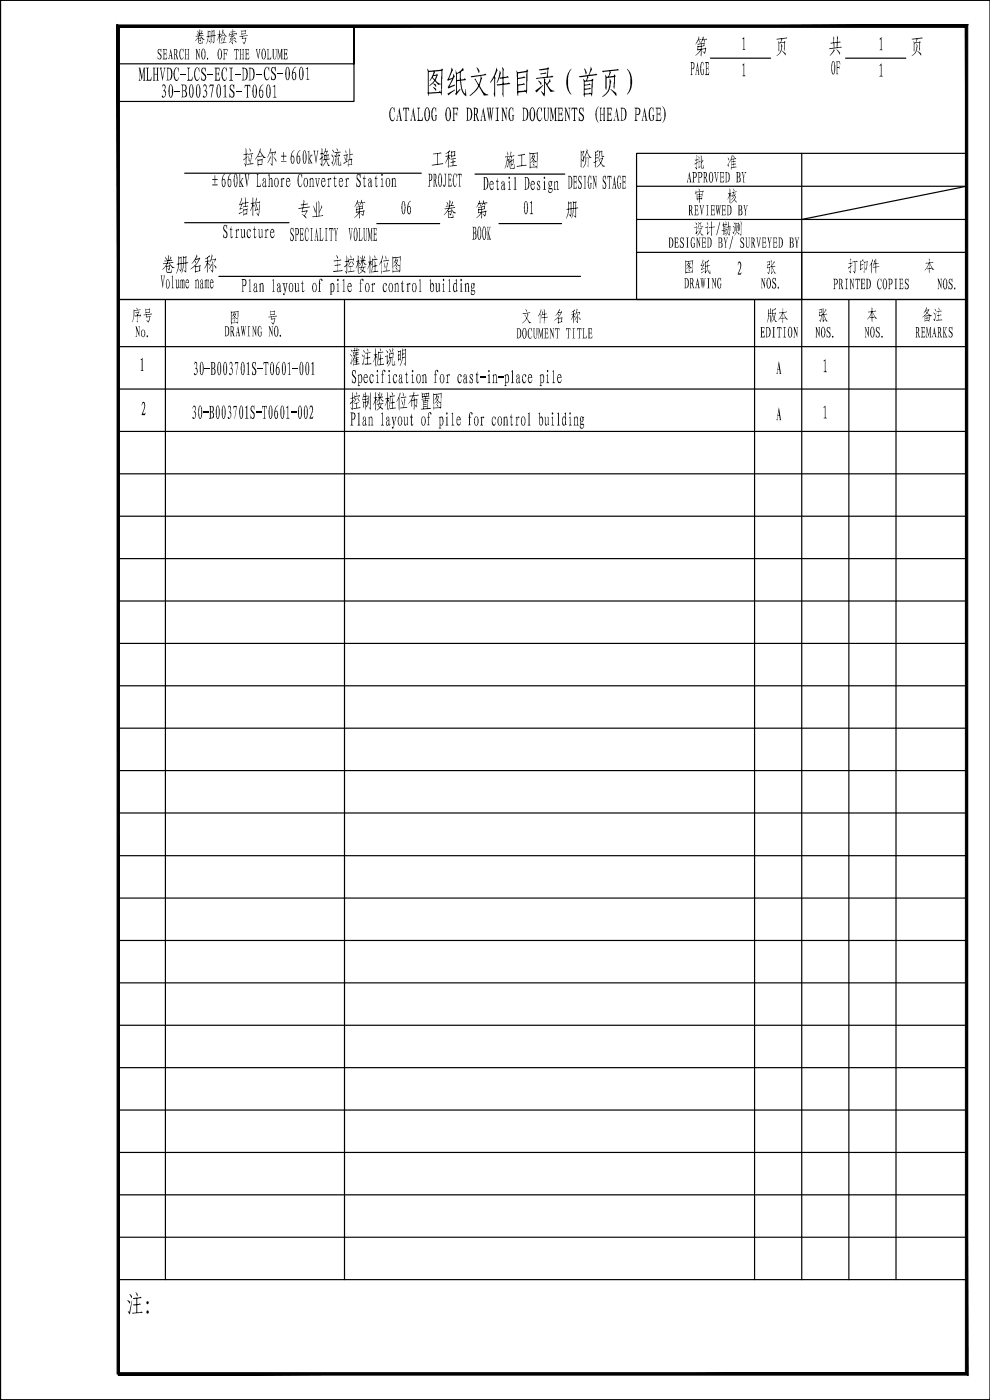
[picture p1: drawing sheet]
<svg xmlns="http://www.w3.org/2000/svg" width="212mm" height="300mm" viewBox="0 0 212 300" stroke-linecap="round" stroke-linejoin="round" font-family="sans-serif">
<!-- layer: GPDRAW -->
<g fill="#000">
<path d="M29.7 14.5h.3l.4 2 .4-2h.3l-.1 .2v2.4l.1 .2h-.4l.1-.2v-2l-.5 2.1-.4-2.1v1.9l.2 .3h-.4l.1-.3v-2.3zM31.3 14.5h.6l-.2 .2v2.3l.5 .1 .3-.6-.1 .8h-1.1l.2-.2v-2.4zM32.8 14.5h.5l-.2 .2v1.1h.5v-1.1l-.1-.2h.5l-.2 .1v2.5l.2 .2h-.5l.1-1.3h-.5v1.1l.2 .2h-.5l.1-.2v-2.4zM34.8 18.2a.45 .45 0 0 1 .6 .1 .45 .45 0 0 1 0 .6v.1a.49 .49 0 0 0 .2 .7v.4a.55 .55 0 0 1-.3 .7 .55 .55 0 0 1-.6-.1l.1-.2a.3 .3 0 0 0 .4 .2 .3 .3 0 0 0 .2-.4 .51 .51 0 0 0-.5-.8l.1-.1a.7 .7 0 0 0 .1-1.1l-.2 .1-.2 .3zM34.2 14.5h.5l-.2 .4 .4 1.7 .3-1.7-.2-.4h.4l-.6 2.8zM37.5 14.6a.43 .43 0 0 1 .7 .1l.1-.3v1l-.1-.3a.33 .33 0 0 0-.3-.5 .33 .33 0 0 0-.4 .3l-.1 .4 .1 1.1a.51 .51 0 0 0 .6 .6l.2-.5-.1 .5a.46 .46 0 0 1-.5 .3 .46 .46 0 0 1-.4-.5l-.2-1.2zM37.3 19.4h1.3v.2h-1.3zM38.6 15.8h1.3v.2h-1.3zM40.1 14.5h.6l-.3 .2v2.3l.6 .1 .3-.6-.2 .8h-1l.2-.3v-2.3zM41.9 14.6l.4-.2 .3 .3 .1-.3v1l-.1-.3a.38 .38 0 0 0-.1-.4 .38 .38 0 0 0-.5 0l-.2 .7v1a.44 .44 0 0 0 .2 .5 .44 .44 0 0 0 .5 0l.2-.4 .1 .1-.1 .2a.48 .48 0 0 1-.5 .6 .48 .48 0 0 1-.5-.6l-.1-1.5zM43.6 18.2a.48 .48 0 0 1 .6 .1 .48 .48 0 0 1 .1 .6 .5 .5 0 0 0 0 .8v.8a.42 .42 0 0 1-.4 .4 .42 .42 0 0 1-.5-.3 .17 .17 0 0 1 .3-.1 .17 .17 0 0 1 0 .2 .63 .63 0 0 0 .5-.5 .63 .63 0 0 0-.3-.6l-.2-.2a.62 .62 0 0 0 .2-1.1l-.4 .4zM43.3 14.6l.5-.1 .2 .1 .1-.2v1l-.1-.1a.4 .4 0 0 0-.1-.5 .4 .4 0 0 0-.5 0 1.01 1.01 0 0 0 .6 1.2l.2 .5-.1 .2a.56 .56 0 0 1-.3 .6 .56 .56 0 0 1-.6-.1l-.1 .1 .1-.9a.43 .43 0 0 0 .1 .6 .43 .43 0 0 0 .6-.1v-.1a.89 .89 0 0 0-.6-1l-.2-.4v-.5z"/>
<path d="M44.4 15.8h1.3v.2h-1.3zM45 18.1h.8l-.5 2.8-.2-.1 .5-2.4h-.5l-.2 .3zM46 14.5h1v.7l-.1-.5h-.6v1.1h.5l.1-.5v1l-.2-.4h-.4v1.1a.44 .44 0 0 0 .6 0 .44 .44 0 0 0 .1-.5h.2l-.2 .8h-1l.2-.3v-2.3zM47.7 14.6l.5-.2 .3 .3 .1-.3v1l-.1-.1a.57 .57 0 0 0-.5-.7l-.3 .6v1.4a.39 .39 0 0 0 .3 .4 .39 .39 0 0 0 .4-.1l.2-.4a.53 .53 0 0 1-.2 .7 .53 .53 0 0 1-.7-.1l-.3-.8v-.9zM47.8 18.4l.5-.4v2.7l.3 .1h-.8l.3-.1v-2a.19 .19 0 0 0 0-.2 .19 .19 0 0 0-.3 .1zM49.1 14.5h.8v.1l-.3 .1v2.3l.3 .3h-.8v-.1l.3-.1v-2.4l-.3-.1zM50.3 15.8h1.3v.2h-1.3zM50.5 19.4h1.3v.2h-1.3zM52.4 18.2h1.2v.6l-.2-.4h-.3v2.3l.2 .2h-.6l.2-.1v-2.4h-.3l-.2 .4zM54.7 15.8h1.3v.2h-1.3zM56.8 14.5a.44 .44 0 0 1 .8 .1l.1-.3v1l-.1-.2a.45 .45 0 0 0-.1-.5 .45 .45 0 0 0-.5 0l-.2 .5v1.2a.42 .42 0 0 0 .2 .6 .42 .42 0 0 0 .5-.1l.2-.4v.2a.49 .49 0 0 1-.4 .6 .49 .49 0 0 1-.6-.4l-.2-1.4zM58.4 18.5l.5-.4v2.6l.3 .2h-.7l.3-.2v-2.1h-.4z"/>
<path d="M58.2 14.6l.1-.2 .6 .1 .1-.2v1l-.1-.2a.4 .4 0 0 0 0-.4 .4 .4 0 0 0-.4-.1 .74 .74 0 0 0 .4 1.2l.2 .3v.6a.48 .48 0 0 1-.2 .4 .48 .48 0 0 1-.6 0l-.3 .1 .1-.9a.44 .44 0 0 0 .1 .5 .44 .44 0 0 0 .6 0 1.18 1.18 0 0 0-.7-1.4zM59.4 15.7h1.3v.2h-1.3zM65.5 14.7l.5-.4v2.5l.3 .3h-.8l.3-.2v-2v-.2l-.3 .1zM158.9 8.3l.5-.4v2.5l.2 .3h-.6l.3-.2v-2.1h-.4zM159.1 13.8l.3-.3v2.6l.2 .2h-.6l.3-.2v-2.1l-.1-.1-.3 .1zM188.4 8.3l.4-.3v2.6l.2 .1h-.7l.4-.2v-1.8a.19 .19 0 0 0-.1-.3 .19 .19 0 0 0-.3 .1zM188.5 13.9l.3-.4v2.7l.2 .2h-.7l.4-.3v-1.9l-.1-.2h-.3zM49.5 18.1l.5 .1 .2-.2v1l-.2-.1a.4 .4 0 0 0 0-.4 .4 .4 0 0 0-.4-.2 .77 .77 0 0 0 .4 1.2v.1a.74 .74 0 0 1 .2 .8 .74 .74 0 0 1-.7 .5l-.2-.2-.2 .2v-.9l.2 .1a.46 .46 0 0 0 .1 .5 .46 .46 0 0 0 .5 .1l.1-.2a1.49 1.49 0 0 0-.8-1.4v-.2a.57 .57 0 0 1 .3-.7zM51.2 37.5l.2-.3v1.7l.4-.5-.1-.2h.4l-.5 .7 .6 1.1h-.5l.1-.2-.4-.8v.8l.2 .2h-.4l.1-.1v-2.4zM52.4 37.3h.4l.2 2.1 .2-1.8-.1-.3h.4l-.6 2.8zM54.9 37.3h.5l-.2 .1v2.4h.5l.2-.6-.1 .8h-.9l.2-.2v-2.3zM57.4 37.5l.3-.3v1.3a.34 .34 0 0 1 .4-.4 .34 .34 0 0 1 .2 .5v1.2l.2 .2h-.5l.2-.1v-1.2a.22 .22 0 0 0-.1-.4 .22 .22 0 0 0-.3 .3l-.1 1.2 .1 .2h-.4l.2-.2v-2.1z"/>
<path d="M60.1 38.4l.3-.3v.4l.2-.3a.17 .17 0 0 1 .2-.1 .17 .17 0 0 1 0 .3 .17 .17 0 0 1-.2-.1l-.2 .2v1.3l.2 .2h-.5l.2-.2v-1.4l-.2 .1zM64 37.4l.4-.2 .2 .2 .1-.2-.1 1v-.5a.31 .31 0 0 0-.3-.4 .31 .31 0 0 0-.3 .4v1.6a.34 .34 0 0 0 .2 .5 .34 .34 0 0 0 .4-.3l.1-.2-.1 .3a.39 .39 0 0 1-.4 .5 .39 .39 0 0 1-.3-.5l-.2-1zM66.3 38.3l.2-.2v.4a.32 .32 0 0 1 .4-.4 .32 .32 0 0 1 .2 .5v1.2l.2 .2h-.4l.1-.2v-1.1a.27 .27 0 0 0-.2-.4 .27 .27 0 0 0-.3 .3v1.2l.2 .2h-.5l.2-.2zM65.9 32.5l.3-.3v1.8l.3-.6v-.2h.4l-.5 .7 .5 1.1h-.4l.1-.2-.4-.8v.9l.2 .1h-.5l.2-.2v-2.1zM67.1 32.3h.5l-.2 .4 .3 1.7 .2-2.1h.3l-.5 2.8-.4-2.5zM67.5 38.2h.4l-.2 .2 .3 1.2 .3-1.1-.2-.3h.4l-.5 1.9zM70.1 38.4l.4-.3v.4a.23 .23 0 0 1 .2-.3 .23 .23 0 0 1 .2 .2h-.2a.46 .46 0 0 0-.2 .7v.7l.2 .2h-.6l.3-.2v-1.2zM71.7 37.6v.6h.4v.1h-.4v1.4a.18 .18 0 0 0 .3 .2 .17 .17 0 0 0 .1-.3v.3a.23 .23 0 0 1-.3 .2 .23 .23 0 0 1-.2-.3v-1.5l-.2-.1zM74 38.3l.2-.2v.4l.1-.1a.22 .22 0 0 1 .1-.3 .22 .22 0 0 1 .3 .1 .22 .22 0 0 1-.1 .3l-.1-.2-.1 .1-.2 .5v.9l.3 .2h-.7l.3-.2v-1.3h-.2zM76.4 37.4l.2-.2 .5 .2 .1-.2v.9h-.1a.47 .47 0 0 0-.5-.7v.1a1.19 1.19 0 0 0 .6 1.4v.1a.67 .67 0 0 1-.6 1l-.2-.1-.1 .2 .1-1a.66 .66 0 0 0 .4 .8v-.1a.79 .79 0 0 0-.2-1.2l-.2-.3zM78 37.5v.7h.4v.1h-.4v1.4a.17 .17 0 0 0 .2 .2 .18 .18 0 0 0 .2-.3l-.1 .4a.21 .21 0 0 1-.3 0 .21 .21 0 0 1-.1-.2v-1.5l-.2-.1 .3-.3zM80.5 37.5l.1 .7h.2v.1h-.2v1.5l.1 .1 .2-.2a.25 .25 0 0 1-.2 .4 .25 .25 0 0 1-.3-.3v-1.5l-.1-.1z"/>
<path d="M83.9 38.3l.2-.2v.4a.34 .34 0 0 1 .5-.4 .34 .34 0 0 1 .1 .6v1.1l.2 .2h-.5l.2-.2v-1.1a.25 .25 0 0 0-.2-.4 .25 .25 0 0 0-.3 .3v1.3l.2 .1h-.5l.1-.2zM106.5 38.2v.6h.3v.1h-.3v1.5l.2 .1 .2-.2-.1 .3a.22 .22 0 0 1-.3 .1 .22 .22 0 0 1-.1-.3v-1.5l-.2-.1 .3-.3zM110.1 38.1l.3-.2v2.6l.2 .2h-.6l.2-.2v-2.3h-.2zM115.1 38.9l.2-.2h.3v.7a.27 .27 0 0 0-.1-.4 .27 .27 0 0 0-.4 .1l.3 .5a.61 .61 0 0 1 .3 .6 .61 .61 0 0 1-.5 .5v-.1l-.2 .1v-.6l.1 .1a.27 .27 0 0 0 .1 .4 .27 .27 0 0 0 .4-.2 .27 .27 0 0 0-.1-.3l-.3-.4a.54 .54 0 0 1-.1-.8zM118.7 38.9l.2-.2v.4a.36 .36 0 0 1 .4-.3 .36 .36 0 0 1 .2 .5v1.2l.2 .2h-.5l.2-.2v-1.2a.27 .27 0 0 0-.2-.4 .27 .27 0 0 0-.3 .4v1.2l.2 .2h-.5l.1-.2zM47.9 48.3a.36 .36 0 0 1 .7 0v-.2v.9a.44 .44 0 0 0-.1-.5 .44 .44 0 0 0-.4-.1v.1a1.14 1.14 0 0 0 .5 1.2l.1 .6a.49 .49 0 0 1-.2 .6 .49 .49 0 0 1-.6-.1l-.1 .2 .1-.9a.48 .48 0 0 0 .5 .7l.1-.2a1.56 1.56 0 0 0-.6-1.3zM49.5 48.5v.6h.3v.1h-.3v1.5l.2 .1 .2-.2-.2 .4-.3-.1v-1.7h-.2zM50.4 49.3l.3-.3v.4l.2-.3h.3l-.1 .3h-.3l-.1 .3v1l.3 .2h-.7l.3-.1v-1.4zM51.5 49.1h.3v1.3a.29 .29 0 0 0 .1 .4 .29 .29 0 0 0 .4-.1 .29 .29 0 0 0 0-.4v-1.1l-.2-.1h.3v1.6l.2 .1-.3 .1v-.2a.32 .32 0 0 1-.5 .3 .32 .32 0 0 1-.1-.5v-1.1zM53.3 60l.3-.3v2.6l.2 .2h-.5l.2-.2v-2.2zM53 49.2a.34 .34 0 0 1 .5-.1 .34 .34 0 0 1 .1 .5l-.1-.1a.23 .23 0 0 0-.2-.3 .23 .23 0 0 0-.2 .3l-.1 .5a.57 .57 0 0 0 .5 .8l.3-.6-.1 .2a.4 .4 0 0 1-.2 .5 .4 .4 0 0 1-.5-.2l-.2-1zM54.5 48.5v.6h.4v.1h-.4l.1 1.6 .3-.2a.26 .26 0 0 1-.2 .4 .26 .26 0 0 1-.3-.3v-1.5l-.2-.1 .2-.1z"/>
<path d="M55.3 49.1h.3v1.3a.26 .26 0 0 0 .2 .4 .26 .26 0 0 0 .3-.4v-1.1l-.2-.2h.3v1.5l.1 .2-.2 .1v-.3a.31 .31 0 0 1-.3 .3 .31 .31 0 0 1-.3-.1zM56.7 49.3l.3-.3v.4l.1-.3h.4l-.1 .3h-.3l-.1 .3v1l.3 .2h-.7l.3-.1v-1.4zM58.3 60l.3-.3v2.5l.3 .3h-.6l.2-.1v-2.3zM73.3 60l.4-.3v2.7l.3 .1h-.7l.3-.3v-2zM89.7 60l.3-.3v2.6l.3 .2h-.6l.2-.2v-2.2zM96 60l.3-.3v2.6l.3 .2h-.6l.2-.2v-2.2zM113.5 43.4l.4-.4v2.7l.3 .2h-.7l.3-.3v-2l-.1-.2-.2 .1zM158.2 56h.3l.2 .3v.8l-.5 1.5h.4l.2-.3-.1 .5h-.7l.6-1.8a.53 .53 0 0 0-.4-.7l-.2 .5zM30.1 77l.4-.3v2.6l.3 .2h-.7l.2-.2v-1.9a.16 .16 0 0 0 0-.3 .16 .16 0 0 0-.2 .1zM41.6 77.7a.4 .4 0 0 1 .6 0 .4 .4 0 0 1 0 .5 .61 .61 0 0 0 .1 .9v.5l-.1 .3a.36 .36 0 0 1-.3 .4 .36 .36 0 0 1-.4-.3l.2-.1a.24 .24 0 0 0 .3 .2 .24 .24 0 0 0 .2-.3v-.1a.51 .51 0 0 0-.4-.8l.2-.3a.55 .55 0 0 0-.2-.9l-.2 .4zM43.8 78.9h1.2v.2h-1.2zM49.2 77.7a.36 .36 0 0 1 .5-.1 .36 .36 0 0 1 .1 .5l-.2 .7 .2 .5a.78 .78 0 0 1-.6 1l-.1-.1v-.3a.35 .35 0 0 0 .6 .2 .35 .35 0 0 0 0-.6l-.1-.4-.3-.2 .3-.4a.5 .5 0 0 0-.3-.8l-.2 .4z"/>
<path d="M50.3 77.5h.7l-.4 2.8 .3-2.5h-.4l-.2 .4zM52.8 77.9l.5-.4v2.7l.2 .1h-.7l.3-.1v-2.3l-.3 .1zM55.2 78.9h1.1v.2h-1.1zM55.7 60.7l.2 .2a.28 .28 0 0 1 .4-.2 .28 .28 0 0 1 .1 .4v1.3l.2 .1h-.5l.2-.1v-1.2a.25 .25 0 0 0-.2-.4 .25 .25 0 0 0-.3 .3v1.3l.1 .1h-.4l.1-.1v-1.4l-.1-.1zM56.4 77.5h1.1v.7l-.2-.5-.3 .1v2.4l.2 .1h-.5l.2-.1v-2.4l-.3-.1-.2 .5zM60.5 60.7h.5l-.1 .5 .2 .9 .2-1.1-.2-.3h.5l-.6 2.2a.21 .21 0 0 1 0 .3 .21 .21 0 0 1-.3-.1 .21 .21 0 0 1 .1-.3l.2 .1v-.4l-.3-1.6zM61.7 77.9l.3-.4v2.6l.3 .2h-.6l.2-.2v-2.1h-.3zM62.7 78.9h1.1v.2h-1.1zM63 60.7h.4v1.2a.28 .28 0 0 0 0 .4 .28 .28 0 0 0 .4 0 .28 .28 0 0 0 0-.4v-1.1l-.1-.1h.2v1.4l.2 .3-.3 .1v-.3a.3 .3 0 0 1-.2 .3 .3 .3 0 0 1-.4-.1zM64.8 60.1v.6h.3l-.3 .1v1.4a.18 .18 0 0 0 .3 .2 .17 .17 0 0 0 0-.3 .26 .26 0 0 1-.1 .5 .26 .26 0 0 1-.3-.4v-1.4l-.2-.1 .3-.3zM66.7 77.9l.4-.4v2.7l.3 .1h-.7l.2-.1v-2.2h-.2zM68.4 59.8a.3 .3 0 0 1 .5-.1 .3 .3 0 0 1 0 .5l-.1-.4a.74 .74 0 0 0-.3 .9h.3l-.3 .1v1.5l.2 .2h-.6l.2-.2v-1.5l-.1-.1h.1z"/>
<path d="M77.2 59.9a.32 .32 0 0 1 .5-.2 .32 .32 0 0 1 0 .5l-.2-.4a.74 .74 0 0 0-.2 .9h.3l-.3 .1v1.4l.2 .3h-.5l.1-.2v-1.5l-.1-.1h.1zM79.5 60.9l.4-.3v.4l.1-.2a.19 .19 0 0 1 .2-.2 .19 .19 0 0 1 .2 .2 .19 .19 0 0 1-.3 .2v-.2l-.2 .1v.8a.61 .61 0 0 0 .2 .8h-.6l.2-.2v-1.3zM82.2 60.7a.34 .34 0 0 1 .5 0 .34 .34 0 0 1 0 .5h-.1a.27 .27 0 0 0-.1-.5 .27 .27 0 0 0-.3 .3v.6a.5 .5 0 0 0 .5 .7l.2-.4a.52 .52 0 0 1-.2 .5 .52 .52 0 0 1-.5 .1l-.2-.5v-.8zM84.4 60.8l.3-.2v.4a.31 .31 0 0 1 .2-.3 .31 .31 0 0 1 .4 .1v1.6l.2 .1h-.5l.2-.2v-1.1a.27 .27 0 0 0-.2-.3 .27 .27 0 0 0-.3 .2v1.2l.2 .2h-.5l.2-.2v-1.3zM86.2 60.1v.6h.3l-.3 .1v1.5l.2 .1 .1-.2a.23 .23 0 0 1-.1 .4 .23 .23 0 0 1-.3-.2l-.1-1.6-.2-.1 .3-.2zM87.1 60.9l.3-.3v.4l.2-.3a.17 .17 0 0 1 .2-.1 .17 .17 0 0 1 .1 .2 .17 .17 0 0 1-.2 .1v-.1a.79 .79 0 0 0-.3 1v.5l.2 .2h-.5l.1-.1v-1.4zM93.2 60.7h.3v1.2a.28 .28 0 0 0 .1 .4 .28 .28 0 0 0 .3 0 .28 .28 0 0 0 .1-.4v-1.1l-.2-.1h.4v1.6l.1-.1v.2l-.3 .1v-.3a.3 .3 0 0 1-.2 .3 .3 .3 0 0 1-.4-.1l-.1-1.6zM99.5 60.8l.3-.2v.3a.32 .32 0 0 1 .5-.2 .32 .32 0 0 1 .1 .5v1.2l.2 .1h-.5l.2-.1-.1-1.6-.4 .2v1.4l.1 .1h-.4l.1-.1v-1.4zM109.5 79.5l.3-.3v2.7l.2 .2h-.5l.2-.2v-2.3h-.2zM118.6 79.2v2.6l.3 .3h-.6l.2-.2v-2.3l-.2-.1zM176.3 77.3l.5-.5v2.6l.3 .3h-.7l.2-.2v-2.1zM30.5 86.1a.42 .42 0 0 1 .5 .1 .42 .42 0 0 1 0 .5v.7l-.5 1.2h.5l.2-.2-.2 .5h-.7l.6-1.4v-1.1a.33 .33 0 0 0-.4 .1 .33 .33 0 0 0-.1 .4z"/>
<path d="M41.3 87a.4 .4 0 0 1 .6 0 .4 .4 0 0 1 0 .6 .61 .61 0 0 0 .1 .8v.6a.56 .56 0 0 1-.7 .7l-.1-.3 .2-.1a.23 .23 0 0 0 .3 .2 .23 .23 0 0 0 .1-.3v-.2a.61 .61 0 0 0-.3-.8l.2-.2a.7 .7 0 0 0-.2-.9l-.2 .4zM43.5 88.2h1.1v.3h-1.1zM48.9 87a.46 .46 0 0 1 .6 .2 .46 .46 0 0 1-.1 .6l-.1 .4 .2 .3v.7a.36 .36 0 0 1-.3 .5 .36 .36 0 0 1-.4-.3l.1-.1a.26 .26 0 0 0 .3 .2 .26 .26 0 0 0 .2-.3v-.1a.59 .59 0 0 0-.4-.8l.3-.4a.64 .64 0 0 0-.2-.8l-.3 .4zM50 86.9h.7l-.4 2.8 .3-2.5h-.5l-.2 .3zM52.5 87.2l.5-.4v2.7l.2 .2h-.7l.3-.2v-2.2h-.3zM53.8 87.1l.2-.2 .4 .2 .1-.3-.1 1a.43 .43 0 0 0 0-.5 .43 .43 0 0 0-.4-.2l-.1 .2a1.02 1.02 0 0 0 .4 1l.2 .3v.6a.45 .45 0 0 1-.2 .5 .45 .45 0 0 1-.6-.2v.2v-.9l.1 .3a.34 .34 0 0 0 .4 .4 .34 .34 0 0 0 .1-.5v-.4l-.6-.6zM54.1 77.7l.1-.2 .5 .2 .1-.2-.1 .9a.61 .61 0 0 0-.4-.7 .74 .74 0 0 0 .3 1.2l.3 .3v.5a.5 .5 0 0 1-.3 .6 .5 .5 0 0 1-.6-.1v.1v-.8v.1a.46 .46 0 0 0 .5 .6l.2-.4a1.28 1.28 0 0 0-.6-1.1l-.1-.3zM54.9 88.2h1v.3h-1zM56.1 86.9h1v.7l-.1-.5h-.3v2.4l.2 .2h-.5l.2-.2v-2.4h-.3l-.2 .5zM61.3 87.3l.4-.5v2.6l.3 .3h-.7l.3-.2v-2.1zM62.3 88.2h1.2v.3h-1.2zM66.4 86.9a.53 .53 0 0 1 .5 .2 .53 .53 0 0 1 .1 .5l-.5 1.8h.4l.2-.2-.1 .5h-.7l.5-1.4 .1-.7a.3 .3 0 0 0-.1-.3 .3 .3 0 0 0-.3-.1l-.2 .4z"/>
<path d="M75.5 79.4l.4-.1 .2 .2 .1-.3v1l-.1-.3a.32 .32 0 0 0-.1-.4 .32 .32 0 0 0-.4 0 .32 .32 0 0 0 0 .4v.3l.5 .5 .2 .5a.79 .79 0 0 1-.6 .9l-.2-.2-.1 .2v-.9v.2a.37 .37 0 0 0 .1 .3 .37 .37 0 0 0 .4 .1l.1-.1a1.75 1.75 0 0 0-.6-1.4zM76.6 88.6l.4-.3v2.6l.1 .2h-.5l.2-.2v-2.2zM79.1 89.2l.1 .3a.3 .3 0 0 1 .3-.3 .3 .3 0 0 1 .2 .5v1.2l.2 .2h-.4l.1-.2v-1.2a.25 .25 0 0 0-.2-.3 .25 .25 0 0 0-.3 .3v1.2l.2 .2h-.4l.1-.2v-1.4h-.1zM79.4 80.2a.34 .34 0 0 1 .5 0 .34 .34 0 0 1-.1 .5 .28 .28 0 0 0-.2-.4 .28 .28 0 0 0-.3 .4v.4a.5 .5 0 0 0 .5 .7l.2-.5v.2a.47 .47 0 0 1-.2 .5 .47 .47 0 0 1-.5 0l-.2-1.2zM81.9 79.4a.3 .3 0 0 1 .5-.2 .3 .3 0 0 1 0 .5l-.2-.4a.74 .74 0 0 0-.2 .9h.2v.1h-.2v1.5l.2 .2h-.5l.1-.2v-1.5l-.1-.1h.1zM81.6 88.6l.4-.3v2.6l.2 .2h-.6l.2-.2v-2.1zM83.9 89.3h.4l-.1 .4 .2 1.1 .2-1.2-.1-.3h.5l-.2 .2-.5 2a.23 .23 0 0 1 0 .3 .23 .23 0 0 1-.4-.1 .23 .23 0 0 1 .1-.3l.3 .1v-.4zM84.4 80.2a.34 .34 0 0 1 .5 0 .34 .34 0 0 1-.1 .5v-.1a.22 .22 0 0 0-.2-.3 .22 .22 0 0 0-.2 .3l-.1 .5a.58 .58 0 0 0 .5 .8l.2-.6 .1 .1a.56 .56 0 0 1-.7 .7l-.3-.7zM87.1 79.6v.6h.3v.1h-.3v1.4a.16 .16 0 0 0 .2 .2 .16 .16 0 0 0 .1-.2 .25 .25 0 0 1-.1 .3 .25 .25 0 0 1-.3-.1v-1.6l-.2-.1 .3-.3zM86.4 89.3h.3v1.3a.28 .28 0 0 0 .3 .3 .28 .28 0 0 0 .2-.5v-.9l-.2-.2h.3v1.5l.1 .1-.2 .2-.1-.3a.31 .31 0 0 1-.3 .4 .31 .31 0 0 1-.3-.4v-1.4zM88.1 88.7l.1 .6h.2v.1h-.2v1.5h.2v-.1a.25 .25 0 0 1-.1 .3 .25 .25 0 0 1-.3-.2v-1.5l-.2-.1 .2-.1zM90.4 80.4l.3-.2v.3a.33 .33 0 0 1 .4-.3 .33 .33 0 0 1 .2 .4v1.3l.1 .2h-.4l.1-.2v-1.2a.25 .25 0 0 0-.2-.4 .25 .25 0 0 0-.2 .4v1.2l.1 .2h-.4l.1-.3v-1.1z"/>
<path d="M91.8 88.5a.3 .3 0 0 1 .4-.2 .3 .3 0 0 1 0 .5l-.1-.3a.48 .48 0 0 0-.3 .7l.3 .1v.1h-.3v1.5l.2 .2h-.5l.2-.2v-1.5l-.2-.1h.2zM93.2 79.4a.3 .3 0 0 1 .4-.1 .3 .3 0 0 1 .1 .4l-.2-.4-.2 .1v.8h.3v.1h-.3v1.5l.2 .2h-.5l.1-.2v-1.5l-.1-.1h.1zM95.6 80.4l.3-.2v.3a.24 .24 0 0 1 .2-.4 .24 .24 0 0 1 .2 .4l-.3-.2-.1 .4v1.1l.2 .3h-.6l.3-.2v-1.4zM97 88.3v2.6l.3 .2h-.6l.2-.2v-2.2l-.2-.1zM98.2 80.2a.34 .34 0 0 1 .6 0 .34 .34 0 0 1-.1 .5 .28 .28 0 0 0-.3-.4 .28 .28 0 0 0-.2 .4v.5a.39 .39 0 0 0 .1 .5 .39 .39 0 0 0 .4 0l.2-.4-.1 .3a.41 .41 0 0 1-.4 .5 .41 .41 0 0 1-.4-.6v-.7zM100.6 88.3a.31 .31 0 0 1 .5 0 .31 .31 0 0 1 0 .5l-.1-.1a.21 .21 0 0 0-.1-.3 .21 .21 0 0 0-.3 .1 .21 .21 0 0 0 0 .3v.5h.3v.1h-.3v1.5l.2 .2h-.5l.1-.2v-1.5l-.1-.1h.1zM100.7 80.2l.1-.1 .5 .1-.1 .6a.32 .32 0 0 0-.1-.4 .32 .32 0 0 0-.4 0l.1 .4 .5 .6a.4 .4 0 0 1 0 .5 .4 .4 0 0 1-.6 0l-.1 .2v-.7l.1 .1a.27 .27 0 0 0 .1 .4 .27 .27 0 0 0 .4-.1 .27 .27 0 0 0-.1-.4l-.3-.2a.69 .69 0 0 1-.1-1zM102.2 79.6v.6h.3v.1h-.3v1.6l.3-.2a.26 .26 0 0 1-.2 .4 .26 .26 0 0 1-.3-.3v-1.5l-.1-.1zM102.9 80.6h1.1v.2h-1.1zM102.9 89.5l.3-.3v.3a.22 .22 0 0 1 .2-.3 .22 .22 0 0 1 .2 .3l-.2-.1-.2 .1v1.4l.2 .2h-.5l.2-.2v-1.4zM105.5 80.4l.3-.2v.3a.34 .34 0 0 1 .5-.3 .34 .34 0 0 1 .1 .6v1l.1 .3h-.4l.1-.2v-1.2a.27 .27 0 0 0-.2-.4 .27 .27 0 0 0-.3 .4v1.1l.2 .3h-.4l.1-.2v-1.4zM105.5 89.4a.35 .35 0 0 1 .5-.1 .35 .35 0 0 1 0 .5v-.1a.26 .26 0 0 0-.2-.3 .26 .26 0 0 0-.3 .3v.5a.59 .59 0 0 0 .4 .7l.3-.5v.2a.45 .45 0 0 1-.4 .6 .45 .45 0 0 1-.5-.6v-.5z"/>
<path d="M106.7 80.6h1.1v.2h-1.1zM107.8 89.4l.3-.2v.3v-.1a.3 .3 0 0 1 .5-.1 .3 .3 0 0 1 0 .4l.1 1.3 .1 .1h-.4l.1-.2v-1.5h-.3l-.1 .2v1.3l.1 .2h-.4l.1-.1zM109.5 88.7v.6h.3v.1h-.3v1.4a.16 .16 0 0 0 .2 .1 .16 .16 0 0 0 .1-.1 .24 .24 0 0 1-.1 .3 .24 .24 0 0 1-.3-.2v-1.5l-.2-.1 .3-.3zM110.4 89.5l.3-.3 .1 .3a.21 .21 0 0 1 0-.2 .21 .21 0 0 1 .3 0 .21 .21 0 0 1 0 .2l-.2-.1-.2 .7a.74 .74 0 0 0 .3 .9v.1h-.6l.2-.2v-1.4zM112 80.3a.35 .35 0 0 1 .5-.1 .35 .35 0 0 1 0 .5 .26 .26 0 0 0-.3-.4 .26 .26 0 0 0-.2 .4v.5a.36 .36 0 0 0 .1 .5 .36 .36 0 0 0 .5 0l.1-.4v.1a.49 .49 0 0 1-.2 .5 .49 .49 0 0 1-.5 .1l-.2-.4v-.9zM113.1 88.5l.3-.2v2.6l.2 .2h-.6l.2-.2v-2.2h-.2zM116.6 89.3h.2v1.2a.26 .26 0 0 0 .1 .4 .26 .26 0 0 0 .4-.1v-1.4l-.1-.1h.3v1.5l.1 .1-.3 .2v-.3l-.1 .2a.3 .3 0 0 1-.4 .1 .3 .3 0 0 1-.1-.4v-1.3zM119.3 88.6l.4-.3v2.6l.2 .2h-.6l.2-.2v-2.2zM123.1 89.2l.1 .3a.29 .29 0 0 1 .2-.3 .29 .29 0 0 1 .4 .3v1.4l.1 .2h-.5l.2-.2v-1.1a.27 .27 0 0 0-.1-.4 .27 .27 0 0 0-.4 .3v1.2l.2 .2h-.4l.1-.2v-1.4h-.1zM176.3 87.2l.5-.4v2.5l.3 .3h-.7l.2-.2v-1.9a.19 .19 0 0 0 0-.2 .19 .19 0 0 0-.3 0z"/>
<path d="M35.7 14.5l.9 .1 .3 .5v.6l-.2 1.3-1 .3 .2-.3v-2.3zM36.1 14.7l-.1 2.3a.59 .59 0 0 0 .6-.7v-1a.55 .55 0 0 0-.5-.6z"/>
<path d="M36.3 18.2a.4 .4 0 0 1 .5-.1 .4 .4 0 0 1 .1 .5l.1 1.5a.5 .5 0 0 1-.1 .6 .5 .5 0 0 1-.6 .1l-.2-1.2zM36.4 18.2l-.1 .4 .1 1.8a.24 .24 0 0 0 0 .3 .24 .24 0 0 0 .3 0 .24 .24 0 0 0 .1-.3v-1.8l-.2-.4z"/>
<path d="M40.8 18.1a.48 .48 0 0 1 .6 .6v1.5a.5 .5 0 0 1-.1 .5 .5 .5 0 0 1-.5 .1l-.3-.6v-1.4zM40.8 18.2l-.1 .5 .1 1.7a.26 .26 0 0 0 .2 .4 .26 .26 0 0 0 .2-.4v-1.4a.63 .63 0 0 0-.3-.8z"/>
<path d="M42.2 18.1a.5 .5 0 0 1 .5 .1 .5 .5 0 0 1 .2 .5v1.5a.5 .5 0 0 1-.2 .5 .5 .5 0 0 1-.5 .1l-.2-.7v-1.2zM42.3 18.2l-.1 .7v1.5a.26 .26 0 0 0 .2 .4 .26 .26 0 0 0 .3-.4v-1.9l-.2-.3z"/>
<path d="M46.6 18.2a.45 .45 0 0 1 .5 0 .45 .45 0 0 1 .1 .5v1.6a.4 .4 0 0 1-.2 .5 .4 .4 0 0 1-.5-.2l-.2-1.6zM46.8 18.2l-.3 .9 .2 1.5a.16 .16 0 0 0 .1 .2 .16 .16 0 0 0 .2-.2l.1-1.9-.1-.5z"/>
<path d="M51.8 14.5l.8 .1 .4 .3 .1 1.1-.2 .7a.86 .86 0 0 1-1.1 .6l.2-.3v-2.3zM52.2 14.7l-.1 2.3a.59 .59 0 0 0 .7-.7v-.9a.57 .57 0 0 0-.6-.7z"/>
<path d="M53.3 14.5l.7 .1 .4 .3 .1 1.2-.2 .6a.86 .86 0 0 1-1 .6l.2-.3v-2.3zM53.7 14.7l-.1 2.3a.57 .57 0 0 0 .6-.2 .57 .57 0 0 0 0-.6v-.8a.57 .57 0 0 0-.5-.7z"/>
<path d="M54.3 18.2a.4 .4 0 0 1 .5 0 .4 .4 0 0 1 .1 .5l.1 1.6a.49 .49 0 0 1-.2 .5 .49 .49 0 0 1-.5 0l-.3-1.1zM54.4 18.3l-.1 .4v1.7a.22 .22 0 0 0 .1 .4 .22 .22 0 0 0 .3-.3l.1-1.8-.2-.5z"/>
<path d="M55.8 18.4l.6-.3-.5 .4-.2 .9a.44 .44 0 0 1 .5-.1 .44 .44 0 0 1 .2 .6v.3a.48 .48 0 0 1-.2 .6 .48 .48 0 0 1-.6 0l-.2-1zM55.7 19.4l-.1 .3 .1 .8a.3 .3 0 0 0 .4 .3 .3 .3 0 0 0 .1-.5l.1-.3a.42 .42 0 0 0-.1-.4 .42 .42 0 0 0-.5-.2z"/>
<path d="M57.2 18.2h.1a.35 .35 0 0 1 .4 0 .35 .35 0 0 1 .1 .4l.2 .5-.2 1.4a.41 .41 0 0 1-.4 .5 .41 .41 0 0 1-.3-.6l-.1-1.6zM57.3 18.3l-.1 .4 .1 2a.17 .17 0 0 0 .3 .1 .17 .17 0 0 0 .1-.2v-2l-.1-.4z"/>
<path d="M61.3 14.4a.41 .41 0 0 1 .5 0 .41 .41 0 0 1 .2 .5v1.7l-.4 .6-.3-.2-.2-1v-1.1zM61.5 14.5l-.2 .4 .1 1.8a.22 .22 0 0 0 .3 .3 .22 .22 0 0 0 .1-.4v-1.7l-.1-.5z"/>
<path d="M63 14.5l.4-.2-.4 .4-.3 .9a.5 .5 0 0 1 .6 0 .5 .5 0 0 1 .1 .6v.6l-.2 .4a.38 .38 0 0 1-.6-.4l-.1-1.4zM62.9 15.6l-.2 .3v.6a.33 .33 0 0 0 .1 .4 .33 .33 0 0 0 .4 0v-.6a.44 .44 0 0 0 .1-.4 .44 .44 0 0 0-.4-.3z"/>
<path d="M64.3 14.4h.1a.4 .4 0 0 1 .4 .1 .4 .4 0 0 1 .1 .4l.1 .4-.1 1.4a.36 .36 0 0 1-.3 .5 .36 .36 0 0 1-.4-.4l-.1-1.8zM64.4 14.4l-.1 .5v1.6a.25 .25 0 0 0 .1 .5 .25 .25 0 0 0 .3-.3l.1-1.9z"/>
<path d="M38.8 18.1h.8a.75 .75 0 0 1 .4 .7 .75 .75 0 0 1-.4 .6l.3 .2 .1 .3a.79 .79 0 0 1-.2 .9 .79 .79 0 0 1-.9 0l.1-.1v-2.3zM39.2 19.5v1.2a.59 .59 0 0 0 .6-.4 .59 .59 0 0 0-.1-.7zM39.2 18.3v1a.54 .54 0 0 0 .6-.4 .54 .54 0 0 0-.3-.6z"/>
<path d="M45.5 39.5h1.1v.2h-1.1zM46 37.5h.1v.9h.5v.2h-.5v.7h-.1v-.7h-.5v-.2h.5z"/>
<path d="M47.8 37.5l.5-.3-.5 .5-.1 .8a.34 .34 0 0 1 .5-.1 .34 .34 0 0 1 .1 .5v.5a.38 .38 0 0 1-.3 .6 .38 .38 0 0 1-.4-.4l-.1-1.2zM47.8 38.5l-.2 .2 .1 .8a.26 .26 0 0 0 .2 .4 .26 .26 0 0 0 .2-.4v-.2a.63 .63 0 0 0-.3-.8z"/>
<path d="M49.1 37.5l.4-.3-.4 .5-.1 .8a.38 .38 0 0 1 .5 0 .38 .38 0 0 1 0 .5v.5a.37 .37 0 0 1-.2 .5 .37 .37 0 0 1-.5-.3v-1.3zM49 38.6l-.1 .5a.61 .61 0 0 0 .4 .8l.1-.6a.53 .53 0 0 0-.3-.8z"/>
<path d="M50.3 37.3a.42 .42 0 0 1 .4 .1 .42 .42 0 0 1 .1 .5v1.6a.37 .37 0 0 1-.1 .4 .37 .37 0 0 1-.4 .1l-.3-1.1 .1-1.1zM50.3 37.4l-.1 1.9 .1 .5 .2 .1 .2-1.5-.1-1z"/>
<path d="M52.1 34.2l.9-.7-.7 .9zM52.6 31.7l.2 .3-.1 3.7-.4-.7 .3 .2zM53.8 33l.2 .4-.3 1.7h-.2zM53.4 31.7l.3 .5v.3zM53.2 33.4l.3 .9-.2 .4zM52.1 33.1l.9-.3 .1 .2-.8 .2zM53.1 33l1-.2 .1 .1-1 .3zM52.8 35.1l1.3-.1 .1-.1 .1 .2-1.3 .2z"/>
<path d="M55.7 31.7l.1 .4-.3 .9-.8 1.2-.1-.1 .9-1.4zM55.7 32.3l.7 1.2 .5 .3-.5 .1-.8-1.5zM55.2 34.2l.9-.1 .1-.2-.1 1.3v-.9l-.9 .1zM55.1 34l.2 .3v1.3zM55.2 35.2l.9-.1 .1 .2-1 .1zM55.2 33.5l.8-.2 .1 .1-.7 .3z"/>
<path d="M56.3 38.3a.33 .33 0 0 1 .5-.1 .33 .33 0 0 1 .1 .4v1.2l.1 .1 .1-.2v.1l-.3 .3v-.3a.3 .3 0 0 1-.4 .3 .3 .3 0 0 1-.2-.5l.1-.5 .5-.3v-.2a.21 .21 0 0 0-.1-.3 .21 .21 0 0 0-.3 0 .21 .21 0 0 0 0 .3l-.1 .2zM56.4 39.3a.28 .28 0 0 0-.1 .5 .28 .28 0 0 0 .5-.1v-.8z"/>
<path d="M58.2 32.7l.2 .3-.1 2.6-.4-.7 .3 .3zM57.8 32.7l1.1-.2 .1-.2 .1 .3-.3 .7 .1-.6-.9 .1zM57.8 33.4l.2 .5-.7 1.1 .4-.9zM58.5 33.5l.7 .7v.5zM58 31.6l.1 .5-.8 1.7z"/>
<path d="M58.9 38.2a.68 .68 0 0 1 .7 .2 .68 .68 0 0 1 .1 .7l-.1 .5a.42 .42 0 0 1-.4 .5 .42 .42 0 0 1-.4-.5l-.1-1zM59 38.2l-.1 .7v.4a.4 .4 0 0 0 .1 .4 .4 .4 0 0 0 .4 .2l.1-.9a.63 .63 0 0 0-.3-.8z"/>
<path d="M60.2 34.6h1.1v.1h-1.1zM60.7 32.6h.1v.8h.5v.1h-.5v.9h-.1v-.9h-.5v-.1h.5z"/>
<path d="M61.5 38.2a.42 .42 0 0 1 .4 0 .42 .42 0 0 1 .2 .4l.1 .3h-.8v.2a.48 .48 0 0 0 0 .5 .48 .48 0 0 0 .6 .2l.1-.5h.1v.1a.44 .44 0 0 1-.3 .5 .44 .44 0 0 1-.5-.1l-.1-1.2zM61.5 38.3l-.1 .4h.6l-.1-.3z"/>
<path d="M62.5 32.5l.5-.3-.5 .6-.1 .7a.37 .37 0 0 1 .5-.1 .37 .37 0 0 1 .1 .5v.6a.38 .38 0 0 1-.1 .4 .38 .38 0 0 1-.5 0l-.2-1.2zM62.5 33.5l-.1 .2 .1 .9a.25 .25 0 0 0 .3 .3 .25 .25 0 0 0 .1-.5v-.2a.48 .48 0 0 0-.4-.7z"/>
<path d="M63.8 32.5l.5-.3-.4 .5-.2 .8a.31 .31 0 0 1 .4-.1 .31 .31 0 0 1 .2 .4v.8a.38 .38 0 0 1-.4 .5 .38 .38 0 0 1-.3-.6l-.1-.9zM63.7 33.5v1a.25 .25 0 0 0 .2 .4 .25 .25 0 0 0 .2-.3v-.3a.57 .57 0 0 0-.2-.8z"/>
<path d="M65.2 38.2a.68 .68 0 0 1 .7 .2 .68 .68 0 0 1 .1 .7l-.1 .5a.42 .42 0 0 1-.4 .5 .42 .42 0 0 1-.4-.5l-.1-1zM65.3 38.2l-.2 .7 .1 .4a.4 .4 0 0 0 .1 .4 .4 .4 0 0 0 .4 .2l.1-.9a.63 .63 0 0 0-.3-.8z"/>
<path d="M65.1 32.3a.5 .5 0 0 1 .5 .7v1.4a.43 .43 0 0 1-.1 .5 .43 .43 0 0 1-.5 0l-.2-.5v-1.4zM65.1 32.3l-.1 2.3 .3 .3 .2-.5v-1.6l-.2-.4z"/>
<path d="M68.5 32.9l.6-.2 .2 .1-.7 .3zM69.1 34.2l1.4-.3 .2 .2-1.4 .3zM69.3 33.1l.2 .1v1h-.1zM69.7 31.7l.1 .3-.5 1.2zM69.5 33.2h.7l.1-.2 .1 .2-.1 .9h-.1v-.8l-.7 .1zM69.8 33.2l.2 .3-.2 .9-.1 .5-.6 .7 .6-1.2zM69.8 34.2h.1l.4 1 .4 .3-.4 .1zM68.4 34.1l.9-.6-.7 .7zM68.8 31.7l.3 .3-.1 3.6-.4-.5 .3 .1zM69.6 32.5l.4-.1 .1-.2 .1 .2-.4 .9 .2-.8-.5 .1z"/>
<path d="M69 38.2a.54 .54 0 0 1 .6 .1 .54 .54 0 0 1 .1 .6h-.8l.1 .3a.36 .36 0 0 0 0 .5 .36 .36 0 0 0 .5-.1l.2-.3v.1a.47 .47 0 0 1-.2 .5 .47 .47 0 0 1-.5 0l-.2-1zM69.1 38.3l-.1 .4h.5l-.1-.4z"/>
<path d="M71.1 32.1l.3 .2v.4zM70.9 33.2l.1-.1 .3 .3-.1 .3zM72.1 31.7l.2 .3v.4zM72.4 32.9l.3 .2 .1 .4zM71.6 33.2l-.4 2-.2-.5 .2 .2zM72.4 33.5l.2 .3v1.5h.4v-.7l.1 .8h-.7zM72.1 32.7l.2 .2-.4 .5 .8-.2v.2l-.9 .3-.1-.2zM71.9 33.7l.1 .4-.1 .6-.6 .9-.1-.1 .5-.8zM71.6 32.7l1.2-.2 .2 .1-1.2 .2zM72.1 33.7l.2 .3-.1 1.4z"/>
<path d="M72.8 38.2a.5 .5 0 0 1 .5 0 .5 .5 0 0 1 .2 .6l-.8 .1v.3a.39 .39 0 0 0 .1 .5 .39 .39 0 0 0 .5-.1l.1-.3h.1a.66 .66 0 0 1-.7 .7l-.2-.4v-1zM72.8 38.3l-.1 .4h.6l-.2-.4z"/>
<path d="M73.5 33.2l1-.1v.1l-.7 .2zM74.9 33.1l.5-.2 .2 .1-.7 .2zM74.6 35.3l.7-.2 .1 .1-.8 .2zM74.5 33.9l.1 1.8zM74.8 31.8l.2 .4v2h-.1zM73.9 32.2l.3 .3v.3zM73.8 33.5l.2 .6v.3zM74.2 33.2l.2 .3-.3 1.2zM74.6 34.2l.6-.1 .1-.2 .1 .2-.1 1.1-.1-1-.6 .2zM73.5 34.9l1-.5v.2l-.8 .5z"/>
<path d="M79 38.2a.33 .33 0 0 1 .4-.1 .33 .33 0 0 1 .2 .5v1.2l.1-.1v.1l-.2 .3-.1-.3a.28 .28 0 0 1-.4 .3 .28 .28 0 0 1-.1-.5v-.5l.5-.2v-.6a.17 .17 0 0 0-.3-.1 .17 .17 0 0 0 0 .2v.4h-.2zM79.2 39.1a.5 .5 0 0 0 0 .9l.2-1.1z"/>
<path d="M81.7 37.3a.19 .19 0 0 1 .2 0 .19 .19 0 0 1 0 .3 .19 .19 0 0 1-.2-.1zM81.6 38.3l.3-.2v1.7l.3 .2h-.7l.3-.2v-1.2z"/>
<path d="M82.7 38.3a.42 .42 0 0 1 .6-.2 .42 .42 0 0 1 .2 .5l.1 .8a.46 .46 0 0 1-.4 .6 .46 .46 0 0 1-.5-.3l-.1-1zM82.9 38.2l-.1 1a.61 .61 0 0 0 .4 .8l.2-.8v-.7l-.2-.3z"/>
<path d="M105 38.9a.45 .45 0 0 1 .5-.1 .45 .45 0 0 1 .2 .6v.1h-.7v.2a.51 .51 0 0 0 .5 .7l.3-.4a.52 .52 0 0 1-.2 .5 .52 .52 0 0 1-.5 .1l-.3-.5zM105.1 38.9l-.1 .5h.5v-.5z"/>
<path d="M107.5 38.9a.35 .35 0 0 1 .4-.1 .35 .35 0 0 1 .2 .5v1.2l.1-.2 .1 .2-.2 .2-.2-.2a.3 .3 0 0 1-.4 .2 .3 .3 0 0 1-.2-.4l.1-.5 .5-.3v-.3a.22 .22 0 0 0 0-.3 .22 .22 0 0 0-.3 0 .22 .22 0 0 0 0 .3v.2h-.2zM107.7 39.7l-.1 .1a.41 .41 0 0 0-.2 .4 .41 .41 0 0 0 .4 .3l.1-.1v-.8z"/>
<path d="M108.1 33.5h.8l.1-.1 .1 .1-.8 .2zM109.2 33.4h.7l.1-.2 .2 .2-.8 .2zM109.4 32.3l.1 .4-.4 1.3zM108.6 33.5l.2 .3-.2 1.1-.5 1.2 .4-1.2zM108.6 34.2h.2l.1-.2 .1 .1-.3 1.9-.2-.6 .2 .2 .1-1.3-.1 .1zM109 34.7l.8-.5 .1-.2 .1 .1-.2 1.3-.2-.3 .2 .1v-.1v-.8l-.7 .6zM109.5 33.5l.2 .3-.1 1.8-.1-.2zM109.1 33.9l.2 .3v1a.57 .57 0 0 0 .3 .8h.5l.1-.8v.9h-.2a.57 .57 0 0 1-.8-.2zM108.6 32.5a.61 .61 0 0 1 .1 .8z"/>
<path d="M108.9 37.9a.19 .19 0 0 1 .3 0 .19 .19 0 0 1 0 .3 .19 .19 0 0 1-.3 0zM109.1 38.7v1.8l.3 .2h-.6l.2-.3v-1.1a.32 .32 0 0 1-.1-.4 .32 .32 0 0 1 .2-.2z"/>
<path d="M110.9 33.2l1.4-.2v-.1l.2 .1v.2l-1.4 .2zM110.6 35.6l2-.3 .2 .1-2 .4zM111.6 33.2l.2 .2v2.1h-.1z"/>
<path d="M113.8 38.9a.4 .4 0 0 1 .5-.1 .4 .4 0 0 1 .2 .5v.2h-.7v.3a.41 .41 0 0 0 0 .5 .41 .41 0 0 0 .6 0l.1-.4h.1l-.1 .4a.42 .42 0 0 1-.5 .4 .42 .42 0 0 1-.3-.5l-.1-.6zM113.9 38.9l-.1 .5h.6l-.1-.4z"/>
<path d="M114 34.6l.4 .1v.3zM114 35l.4 .3v.3zM114 33.4l.5-.2 .1 .3-.4 .9-.5 .5 .5-.7 .2-.6v-.1h-.4zM114 33.7l.5 .7 .5 .3h-.4l-.7-.9zM114.1 32.9l.2 .2-.6 1.1zM113.4 32.6l.1 .2v3.4l-.1-.4zM113.5 35.8l1.3-.2 .2 .2-1.5 .1zM113.5 32.8l1.5-.1 .1-.2 .1 .2-.2 3.4v-3.3l-1.5 .2z"/>
<path d="M116.5 37.9a.2 .2 0 0 1 .2 0 .2 .2 0 0 1 0 .3 .2 .2 0 0 1-.2 0zM116.4 38.9l.3-.2v1.8l.2 .2h-.6l.2-.2v-1.4z"/>
<path d="M117.6 38.8h.7v.2h-.2l.1 .2a.6 .6 0 0 1-.5 .8v.3a.56 .56 0 0 1 .7 .4 .56 .56 0 0 1-.6 .7 .46 .46 0 0 1-.4-.4 .46 .46 0 0 1 .2-.5l-.1-.2 .2-.4-.2-.3zM117.5 40.8a.35 .35 0 0 0 .7 0 .35 .35 0 0 0-.7 0zM117.7 38.9v.7a.21 .21 0 0 0 .2 .2 .21 .21 0 0 0 .1-.3l-.1-.6z"/>
<path d="M52.1 44.7l.2 .2v1.4zM51.1 45.7l1-.4-.8 .6zM51.9 43.3l.1 .3-.5 1.1h.5l-.6 .3-.1-.3 .3-.5zM51.7 42.3l.2 .4-.5 1.1 .5-.2v.2l-.6 .2-.1-.2zM52.2 44.9l.6-.1 .2-.2-.1 1.2-.1-.8-.6 .1zM52.2 45.8l.7-.1 .1 .2-.8 .1zM52 43.5l1.1-.2 .2 .1-1.1 .2zM52 44.3l1-.3 .1 .1-.9 .3zM52.4 42.2l.2 .4v1.7h-.1z"/>
<path d="M54.9 43.7l.1 .3-.3 .9 .5-.1v.1l-.6 .3zM54.7 43.4l.8-.1 .1-.2 .1 .2-.3 3-.5-.7 .5 .3 .2-2.5-.7 .2zM54.1 43.5l.1 .5-.6 1.2zM54.9 42.2l.1 .5-.5 1.6zM54.2 43.8l.3 .2-.1 .3zM55 44.3l.4 .6-.1 .3zM54 42.2l.3 .4-.1 3.7-.2-.4zM53.7 43.5l.7-.2 .2 .2-.8 .2z"/>
<path d="M58.1 49.1a.54 .54 0 0 1 .6 .1 .54 .54 0 0 1 .1 .6h-.8v.3a.45 .45 0 0 0 .1 .5 .45 .45 0 0 0 .5 0l.2-.4-.1 .3a.44 .44 0 0 1-.5 .5 .44 .44 0 0 1-.3-.6l-.1-.7zM58.2 49.2l-.2 .5h.5v-.5z"/>
<path d="M72 54.6a.55 .55 0 0 1 .3 .8zM72.3 55.8v2.3zM71.4 55.8l1.5-.2 .2 .1-1.5 .3zM71.6 56.8l1.2-.1v-.2l.2 .2-1.3 .3zM71.3 58.1l1.8-.2 .1-.1 .1 .1v.2l-1.7 .1z"/>
<path d="M72.2 59.8a.19 .19 0 0 1 .3 0 .19 .19 0 0 1 0 .3 .19 .19 0 0 1-.3 0zM72.4 60.5v1.8l.3 .2h-.6l.2-.2v-1.3l-.2-.2z"/>
<path d="M74.2 54.7l.2 .4-.1 3.5-.5-.6 .4 .2zM73.7 57.1l.9-.6-.8 .8zM74.7 55.6l.9-.2 .1-.1 .1 .2-.2 .6v-.5l-.9 .2zM75.2 57l-.1 1.1zM74.6 57.1l.9-.3 .1 .2-.7 .2zM74.4 58.2l1.3-.3 .2 .2-1.4 .3zM73.8 56l.7-.2 .2 .2-.7 .1zM75 55.9l.1 .4-.6 .7zM74.7 55.3v.8l-.1 .2zM75 54.7l.2 .2v.5zM75.3 56l.4 .5v.3z"/>
<path d="M77.1 55.1l.4 .3-.1 .2zM77.5 55.8l.1 .1-.2 .6-.4 .5zM78 54.8l.2 .4-.5 .6zM77.7 55.8l.8 .9h-.4zM77.8 57.2l.2 .2-.3 .7-.7 .6-.1-.1 .7-.6zM77.5 56.7l.2 .3-.4 .7 .3 .2a.53 .53 0 0 1 .6 .6l-.5-.4a.5 .5 0 0 1-.5-.4 .5 .5 0 0 1 .2-.5zM76.3 55.9l.6-.1 .1 .2-.6 .1zM77.1 55.8l1-.2 .2 .2-1 .2zM76.9 57.3l1.5-.1-1.3 .2zM77.5 54.6l.2 .3v1.9l-.2-.3zM76.6 54.6l.2 .3v3.8l-.2-.5zM76.6 56v.9l-.4 .6zM76.7 56.1l.1 .1a.22 .22 0 0 1 .3 .1 .22 .22 0 0 1-.1 .3z"/>
<path d="M79.2 56.3a.35 .35 0 0 1 .3 .5zM80.1 54.6l.3 .4v.4zM79.8 55.6l.9-.2 .2 .2-1.1 .2zM79.9 57l.7-.2 .2 .1-.7 .3zM79.7 58.2l1.1-.2 .2 .1-1.1 .3zM78.8 56.1l.8-.2v.1v.1l-.7 .2zM79.1 54.7l.2 .3-.1 3.7-.1-.5zM80.3 55.8l.1 2.4h-.1zM79.7 55.3l.2 1.5-.4 1.8 .2-1.7zM79.2 56.1v.7l-.5 .9z"/>
<path d="M82.9 56l.2 .5-.4 1.5zM82 55.8l1.1-.2 .2 .2-1.1 .2zM81.9 58.1l1.4-.2 .2 .1-1.4 .2zM81.7 55.9l.1 .3v2.5zM81.9 54.7l.1 .4-.8 1.7 .6-1.5zM82.5 54.8l.2 .3v.5zM82.2 56.3l.3 .8v.4z"/>
<path d="M84.7 56.8l.3 .2 .1 .3zM84.7 57.3l.3 .2 .1 .4zM84.7 55.7l.4-.2 .2 .2-.4 .9-.6 .6 .5-.6 .3-.8h-.5zM84.6 56l1 1h-.3zM84.8 55.1l.1 .3-.6 1.1zM84 54.9l.2 .2v3.4zM84.1 58.1l1.2-.1 .2-.1 .2 .2-1.6 .1zM84.1 55.1l1.5-.1 .1-.2 .1 .2-.1 3.4-.2-.3 .2-3-1.6 .2z"/>
<path d="M86.2 43.2a.37 .37 0 0 1 .4 0 .37 .37 0 0 1 .1 .4l.2 .7-.2 1a.37 .37 0 0 1-.1 .4 .37 .37 0 0 1-.4 0l-.2-1zM86.3 43.2l-.1 1.9 .2 .6h.1l.1-.3v-1.4a.53 .53 0 0 0-.3-.8z"/>
<path d="M87.6 43.3l.4-.3-.4 .5-.2 .8a.35 .35 0 0 1 .4-.1 .35 .35 0 0 1 .2 .5v.5a.58 .58 0 0 1-.4 .7l-.3-.2-.1-.6v-1zM87.5 44.3l-.1 .2v.7a.31 .31 0 0 0 .1 .4 .31 .31 0 0 0 .3 0l.1-.6a.51 .51 0 0 0-.4-.7z"/>
<path d="M94.9 59.8a.19 .19 0 0 1 .2 .2 .19 .19 0 0 1-.2 .1zM95.1 60.5v1.7l.2 .3h-.6l.2-.1v-1.4l-.2-.2z"/>
<path d="M98.5 59.9a.2 .2 0 0 1 .4 0 .2 .2 0 0 1-.4 0zM98.9 60.5v1.8l.2 .2h-.6l.2-.1v-1.5l-.2 .1v-.2z"/>
<path d="M103.5 37.9h.6l.4 .3 .1 .5-.1 1.1a.88 .88 0 0 1-1 .9l.1-.2v-2.4zM103.9 38.1l-.1 2.4a.72 .72 0 0 0 .5-1v-1.2z"/>
<path d="M112.3 37.9h.7l.2 .3 .2 .8-.1 .8a.88 .88 0 0 1-1 .9l.2-.2v-2.4zM112.6 38.1v2.4a.61 .61 0 0 0 .5-.9v-1.2l-.2-.3z"/>
<path d="M112.4 43.2a.37 .37 0 0 1 .5 0 .37 .37 0 0 1 .1 .4l.1 .7-.1 1.1a.35 .35 0 0 1-.1 .4 .35 .35 0 0 1-.4 0l-.3-1.1zM112.6 43.1l-.2 .7v1.2l.1 .7h.2l.2-1.7-.1-.7z"/>
<path d="M43 77.6a.41 .41 0 0 1 .4 .1 .41 .41 0 0 1 .2 .4v1.7a.39 .39 0 0 1-.2 .4 .39 .39 0 0 1-.4 0l-.2-.6v-1.4zM43.1 77.6l-.1 .3v1.9l.2 .4 .2-.6v-1.4l-.1-.5z"/>
<path d="M46.8 77.5a.55 .55 0 0 1 .5 .7v1.6a.35 .35 0 0 1-.1 .4 .35 .35 0 0 1-.5 0l-.2-.7v-1.1zM46.9 77.6l-.2 .5 .1 1.9a.18 .18 0 0 0 .2 .2 .18 .18 0 0 0 .1-.2l.1-2z"/>
<path d="M48 77.6l.1-.1a.57 .57 0 0 1 .5 .8v1.3a.48 .48 0 0 1-.5 .7l-.3-.7v-1.3zM48.2 77.6l-.2 .4 .1 2.2h.2l.1-.5v-1.6z"/>
<path d="M51.7 59.8h.6a.83 .83 0 0 1 .3 1.3l-.1 .2-.4-.1v1.2l.2 .1h-.6l.2-.2v-2.3zM52.1 60v1a.47 .47 0 0 0 .5-.1 .47 .47 0 0 0 0-.6l-.2-.3z"/>
<path d="M51.8 77.5h.1a.4 .4 0 0 1 .4 .2 .4 .4 0 0 1 0 .4l.1 1.5a.57 .57 0 0 1-.5 .7l-.3-1v-1.2zM51.9 77.6l-.2 .6v1.4l.2 .6h.2l.2-1.4-.1-.9z"/>
<path d="M54.5 60.7a.32 .32 0 0 1 .4 0 .32 .32 0 0 1 .1 .4v1.2l.1 .1 .1-.2v.2a.16 .16 0 0 1-.2 .2 .16 .16 0 0 1-.1-.2v-.1a.3 .3 0 0 1-.4 .2 .3 .3 0 0 1-.2-.4l.1-.5 .5-.2-.1-.7h-.2l-.2 .7-.1-.5zM54.6 61.6a.49 .49 0 0 0 .1 .8l.2-.2v-.7z"/>
<path d="M58.1 77.5h.1a.4 .4 0 0 1 .4 .2 .4 .4 0 0 1 0 .4l.1 1.5a.45 .45 0 0 1-.1 .6 .45 .45 0 0 1-.6 0l-.2-1.6zM58.2 77.6l-.2 .6 .1 1.8a.18 .18 0 0 0 .2 .2 .18 .18 0 0 0 .1-.2l.1-2.1z"/>
<path d="M59.5 60.7a.36 .36 0 0 1 .4 0 .36 .36 0 0 1 .2 .4v1.3l.1-.2 .1 .1-.2 .3h-.2v-.3a.27 .27 0 0 1-.3 .3 .27 .27 0 0 1-.2-.4h-.1a.66 .66 0 0 1 .5-.8l.1-.5a.16 .16 0 0 0-.2-.2 .16 .16 0 0 0-.1 .2l-.1 .5-.1-.2zM59.6 61.7a.45 .45 0 0 0 .1 .7l.2-.1v-.8z"/>
<path d="M59.4 77.7l.3-.2 .2 .1a.57 .57 0 0 0-.5 .7l-.2 .5a.32 .32 0 0 1 .5-.2 .32 .32 0 0 1 .1 .5l.1 .5a.53 .53 0 0 1-.1 .5 .53 .53 0 0 1-.6 .2l-.2-1.4zM59.4 78.8l-.2 .8a.33 .33 0 0 0 0 .4 .33 .33 0 0 0 .4 .1l.1-.6a.51 .51 0 0 0-.3-.7z"/>
<path d="M60.6 77.6v-.1a.57 .57 0 0 1 .5 .8v1.6a.38 .38 0 0 1-.5 .3l-.2-.6v-1.4zM60.7 77.6l-.1 2.2 .2 .4 .2-.5v-1.6l-.1-.4z"/>
<path d="M62 60.7a.6 .6 0 0 1 .7 .2 .6 .6 0 0 1 .1 .6v.4a.49 .49 0 0 1-.2 .5 .49 .49 0 0 1-.6 0l-.2-.4v-.8zM62.2 60.7l-.2 .3v.8a.43 .43 0 0 0 .1 .5 .43 .43 0 0 0 .4 .1l.2-.7-.1-.3a.48 .48 0 0 0-.4-.7z"/>
<path d="M64.4 77.5a.4 .4 0 0 1 .4 .2 .4 .4 0 0 1 .1 .4l.1 1.5a.45 .45 0 0 1-.2 .6 .45 .45 0 0 1-.5 0l-.2-1.7zM64.5 77.6l-.2 .6 .1 1.8a.18 .18 0 0 0 .1 .2 .18 .18 0 0 0 .2-.2l.1-2.1z"/>
<path d="M65.7 77.5a.57 .57 0 0 1 .5 .7v1.4a.68 .68 0 0 1-.5 .7l-.3-.8v-1.1zM65.8 77.6l-.2 .5 .1 2a.17 .17 0 0 0 .2 .1 .17 .17 0 0 0 .1-.2v-1.9z"/>
<path d="M67.1 60.7a.54 .54 0 0 1 .6 .1 .54 .54 0 0 1 .1 .6v.4a.48 .48 0 0 1-.1 .6 .48 .48 0 0 1-.7 0l-.1-.5v-.6zM67.2 60.7l-.2 .4v.6a.5 .5 0 0 0 .5 .7l.2-.9a.69 .69 0 0 0-.5-.8z"/>
<path d="M70.7 60.8l.3-.2v.2a.3 .3 0 0 1 .4-.1 .3 .3 0 0 1 .2 .3v.8a.48 .48 0 0 1-.1 .5 .48 .48 0 0 1-.5 .1v.6l.2 .1h-.5l.1-.1v-2.1l-.1 .1zM71 60.8v1.4a.3 .3 0 0 0 .4 .1 .3 .3 0 0 0 0-.4v-.3a.51 .51 0 0 0-.4-.8z"/>
<path d="M74.6 60.7a.51 .51 0 0 1 .6 .1 .51 .51 0 0 1 .1 .6h-.8v.1a.51 .51 0 0 0 .6 .7l.3-.3a.52 .52 0 0 1-.2 .5 .52 .52 0 0 1-.6 0l-.2-.4v-.8zM74.7 60.8l-.2 .5h.6l-.1-.5z"/>
<path d="M75.7 75.6l.4-.2v.7h-.1l.1-.5-.4 .1zM75.7 76h.4l.1 .1-.5 .1zM75.6 75.4l.1 .9-.1-.1zM75.9 76.2l.2 .2-.7 1.1zM75.8 76.7v1.7l-.1-.2zM75.8 76.7l.9-.2 .1 .1-.7 .2zM75.8 77.1l.8-.2 .2 .1-.7 .2zM76.3 76.7h.1v1.3l-.1 .1zM75.8 77.5l.8-.1v-.1l.2 .2-.9 .2zM75.8 78l1-.2 .2 .1-1.1 .3zM75 75.8l.3 .3v.3zM75.1 74.9l.4 .2-.1 .4zM75.5 75.1l1.3-.3 .2 .1-1.3 .3zM75.9 74.5l.2 .2-.1 .8zM76.4 74.4l.2 .3-.3 .7zM76.2 75.4l.2 .1v.7zM76.3 75.5l.4-.2v.7l-.1-.4h-.3zM76.3 76l.4-.2 .1 .2-.5 .1zM76.1 76.3l.3 .1-.1 .3zM75.5 76.1l-.3 2-.2-.5 .2 .1z"/>
<path d="M78.4 60.7a.49 .49 0 0 1 .6 .1 .49 .49 0 0 1 .1 .6v.7a.44 .44 0 0 1-.6 .5 .44 .44 0 0 1-.3-.7v-.6zM78.5 60.7l-.1 .4v1a.29 .29 0 0 0 .3 .4 .29 .29 0 0 0 .2-.4l.1-.6a.66 .66 0 0 0-.5-.8z"/>
<path d="M78.6 74.6l.3 .3v.4zM77.8 74.9l.3 .4-.1 .3zM77.5 76l.3 .2v.3zM78.1 76l-.4 2.2-.2-.5 .2 .2zM78 77.9h1.3l.1-.2 .2 .3-1.4 .1zM78.2 75.6l1-.2 .2 .1-1 .3zM78.2 76.7l.9-.2 .2 .1-.9 .2zM78.7 75.6h.1v2.3l-.1 .1z"/>
<path d="M80.5 76.2l.3 .3v.3zM81.3 74.6l.3 .3-.1 .4zM81 75.5l.9-.2 .2 .2-1.1 .1zM81.1 76.8h.7v-.1l.2 .1-.7 .2zM80.9 78.1l1.1-.1v-.1l.2 .1v.1l-1.1 .1zM80 76l.8-.2v.2l-.7 .2zM80.3 74.6l.2 .3-.1 3.7-.1-.5zM81.4 75.8l.2 .3v2h-.1zM81 75.1l.1 1.6-.4 1.8 .3-1.7zM80.4 76v.7l-.5 .9z"/>
<path d="M80.7 79.3a.2 .2 0 0 1 .3 .2 .2 .2 0 0 1-.3 .1zM80.9 80.1v1.7l.2 .3h-.5l.2-.2v-1.4l-.2-.1z"/>
<path d="M82.7 74.9l.4 .5v.3zM83.4 74.7l.3 .5v.3zM82.4 76.3l.5-.1v-.2l.2 .2-.1 1.6-.1 .1v-1.6l-.4 .2zM83.4 77v.2l-.5 .9-.1-.2zM83.9 76.5l.2 .3-.1 .5a.63 .63 0 0 0 .3 .8h.2l.1-.8v.9h-.6zM83.4 75.8l.7-.2 .1-.1 .1 .1-.1 .9-.1-.7-.7 .1zM83.3 75.5l.2 .3v1.1zM83.4 76.5l.8-.2 .1 .2-.9 .2zM83.6 76.5l.2 .4-.1 .5-.2 .5-.5 .6 .6-1.1zM84.1 74.6l.2 .3-.4 .8h-.1z"/>
<path d="M83.4 60.7a.43 .43 0 0 1 .5 0 .43 .43 0 0 1 .2 .4v.8a.48 .48 0 0 1-.4 .7 .48 .48 0 0 1-.5-.7v-.5zM83.6 60.7l-.2 .5v.9a.3 .3 0 0 0 .3 .4 .3 .3 0 0 0 .2-.4l.1-.7a.5 .5 0 0 0-.4-.7z"/>
<path d="M83.2 79.5a.21 .21 0 0 1 .4 0 .21 .21 0 0 1-.4 0zM83.1 80.3l.3-.2v1.7l.3 .3h-.6l.2-.3v-1.3z"/>
<path d="M85.2 75l.2 .9v1.5zM85.3 76l.2-.1 .2 .2-.4 .1zM85.3 76.9l.4-.1 .1 .2h-.5zM86.2 76.5l.4-.1 .1 .2-.5 .1zM86.2 75.8l.4-.2 .1 .2-.5 .2zM86.1 74.6l.2 .3-.1 2.1-.5 1.4 .5-1.9zM86.2 74.9h.5l.2-.2 .1 .2-.2 3.5-.3-.6 .3 .1v-2.9l-.6 .1zM85.3 75.3l.4-.1 .1-.2 .1 .1-.1 2.1-.1-.2v-1.7l-.4 .2z"/>
<path d="M88.4 60.8a.45 .45 0 0 1 .6-.1 .45 .45 0 0 1 .1 .5v.7a.46 .46 0 0 1-.2 .6 .46 .46 0 0 1-.6-.2v-1.2zM88.6 60.7l-.2 .6v.7a.28 .28 0 0 0 .2 .4 .28 .28 0 0 0 .4-.2v-1.2l-.2-.3z"/>
<path d="M88.2 79.5a.2 .2 0 0 1 .4 0 .2 .2 0 0 1-.4 0zM88.1 80.3l.3-.2v1.7l.3 .3h-.6l.2-.2v-1.4z"/>
<path d="M92 60l.3-.3v1.2a.32 .32 0 0 1 .3-.3 .32 .32 0 0 1 .3 .4l.1 .9a.43 .43 0 0 1-.2 .5 .43 .43 0 0 1-.5 0l-.2-.2v-2.1zM92.4 60.8l-.1 .8a.55 .55 0 0 0 .3 .8l.2-.4v-.7l-.1-.3z"/>
<path d="M97.5 60l.3-.3v2.5l.2 .1-.3 .1a.36 .36 0 0 1-.5 .1 .36 .36 0 0 1-.1-.4l-.1-.9a.55 .55 0 0 1 .7-.5v.1v-.7zM97.3 60.8l-.1 .2 .1 1.1a.26 .26 0 0 0 .2 .3 .26 .26 0 0 0 .2-.3v-.5a.57 .57 0 0 0-.3-.8z"/>
<path d="M101 60.7h.7l-.1 .3a.59 .59 0 0 1-.4 .9v-.1a.26 .26 0 0 0-.1 .4 .26 .26 0 0 0 .4 0 .52 .52 0 0 1 .1 .8 .52 .52 0 0 1-.8-.1l.2-.5-.1-.1 .1-.5-.1-.9zM100.9 62.7a.4 .4 0 0 0 .8 0 .4 .4 0 0 0-.8 0zM101.1 60.7v1a.51 .51 0 0 0 .2-.8v-.2z"/>
<path d="M104.6 79.3a.2 .2 0 0 1 .2 .2 .2 .2 0 0 1-.2 .1zM104.7 80.2l.1-.1v1.8l.2 .2h-.5l.1-.2v-1.4l-.1-.1z"/>
<path d="M117.2 79.3a.2 .2 0 0 1 .2 .2 .2 .2 0 0 1-.2 .1zM117.3 80.1v1.6l.3 .4h-.6l.2-.2v-1.4l-.2-.1z"/>
<path d="M166.8 77.3l.5 2.8h-.4v-.9h-.3v.9h-.3zM166.7 78.1l-.1 1h.3z"/>
<path d="M42.7 86.9a.51 .51 0 0 1 .5 .7v1.4a.48 .48 0 0 1-.5 .7l-.2-.7v-1.5zM42.7 87.1l-.1 1.5 .2 .9h.2l.1-.6-.1-1.6a.19 .19 0 0 0 0-.3 .19 .19 0 0 0-.3 .1z"/>
<path d="M44.8 86.9h.5a.72 .72 0 0 1 .3 1.3l-.1 .1a.73 .73 0 0 1 .3 .7 .73 .73 0 0 1-.5 .6l-.5 .1 .2-.2v-2.4zM45.2 88.3l-.1 1.2a.57 .57 0 0 0 .5-.9l-.1-.3zM45.1 87.1v1a.48 .48 0 0 0 .5-.3 .48 .48 0 0 0-.1-.5v-.2z"/>
<path d="M45.1 77.5h.5a.74 .74 0 0 1 .5 .7 .74 .74 0 0 1-.3 .7 .8 .8 0 0 1-.1 1.4h-.6l.2-.1v-2.5zM45.5 78.9v1.2a.54 .54 0 0 0 .5-.3 .54 .54 0 0 0-.1-.6l-.2-.3zM45.5 77.7v1.1a.46 .46 0 0 0 .4-.3 .46 .46 0 0 0 0-.4l-.1-.4z"/>
<path d="M46.5 86.9a.57 .57 0 0 1 .5 .7v1.4l-.1 .3a.31 .31 0 0 1-.3 .4 .31 .31 0 0 1-.3-.4l-.1-1.6zM46.5 87l-.1 .5 .1 1.7a.22 .22 0 0 0 0 .3 .22 .22 0 0 0 .3 0 .22 .22 0 0 0 0-.3l.1-1.8-.2-.4z"/>
<path d="M47.7 86.9a.59 .59 0 0 1 .6 .7v1.3a.69 .69 0 0 1-.5 .8l-.3-.7v-1.4zM47.7 87.1v2.1v.3h.3l.1-2-.1-.5z"/>
<path d="M51.5 86.9h.3l.2 .4v1.9a.37 .37 0 0 1-.1 .4 .37 .37 0 0 1-.4 0l-.3-.9 .1-1.3zM51.6 87l-.2 .5 .1 1.6a.25 .25 0 0 0 0 .4 .25 .25 0 0 0 .3 0 .25 .25 0 0 0 .1-.3v-1.9l-.1-.2z"/>
<path d="M57.7 87a.37 .37 0 0 1 .5 0 .37 .37 0 0 1 .1 .5v1.6a.38 .38 0 0 1-.1 .4 .38 .38 0 0 1-.4 .1l-.3-.8zM57.8 87l-.1 .5 .1 1.6a.25 .25 0 0 0-.1 .4 .25 .25 0 0 0 .4 0 .25 .25 0 0 0 .1-.3v-1.9l-.1-.2z"/>
<path d="M59.1 87.1l.5-.3-.6 .7-.1 .7a.33 .33 0 0 1 .5-.2 .33 .33 0 0 1 .1 .5l.1 .4a.66 .66 0 0 1-.6 .8l-.2-.3-.1-1.2zM59 88.2l-.1 .5a.63 .63 0 0 0 .3 .8l.2-.1v-1.1z"/>
<path d="M60.3 86.9a.48 .48 0 0 1 .5 .7v1.4a.66 .66 0 0 1-.4 .7l-.3-.7v-1.4zM60.4 87l-.1 .3v1.9v.3h.3l.1-2-.1-.5z"/>
<path d="M64.1 86.9h.3l.2 .7v1.5a.38 .38 0 0 1-.1 .4 .38 .38 0 0 1-.4 .1l-.3-.8v-1zM64.1 87l-.1 .5 .1 1.6a.25 .25 0 0 0-.1 .4 .25 .25 0 0 0 .4 0 .25 .25 0 0 0 0-.3v-1.9v-.2z"/>
<path d="M65.3 86.9a.59 .59 0 0 1 .5 .7l.1 1.3-.1 .4a.31 .31 0 0 1-.3 .4 .31 .31 0 0 1-.3-.4l-.1-1.6zM65.4 87l-.1 .4v1.8a.22 .22 0 0 0 0 .3 .22 .22 0 0 0 .4 0 .22 .22 0 0 0 0-.3v-1.8l-.1-.4z"/>
<path d="M75.4 84l.2 .3-.1 3.6-.5-.6 .4 .2zM74.9 86.4l.9-.7-.7 .9zM75.9 84.9l.9-.2 .2-.2 .1 .2-.3 .7 .1-.5-1 .1zM76.3 86.4l.1-.1v1.1h-.1zM75.9 86.4l.8-.3 .1 .1-.8 .3zM75.6 87.5l1.4-.3 .2 .1-1.5 .3zM75 85.3l.7-.2 .2 .1-.7 .2zM76.2 85.2l.1 .3-.6 .8zM75.9 84.6v.9l-.2-.3zM76.2 84a.49 .49 0 0 1 .2 .7zM76.5 85.2l.5 .5v.4z"/>
<path d="M75 88.3h.7a.91 .91 0 0 1 0 1.6l-.3-.1v1.1l.2 .2h-.6l.2-.2v-2.4zM75.5 88.5v1.2a.46 .46 0 0 0 .4-.6 .4 .4 0 0 0 0-.4 .4 .4 0 0 0-.4-.2z"/>
<path d="M76.6 80.3l.3-.1 .1 .1a.33 .33 0 0 1 .4-.1 .33 .33 0 0 1 .1 .5l.1 .7a.57 .57 0 0 1-.7 .6v.4l.2 .3h-.5l.2-.2v-2zM77 80.3l-.1 .2v1.1a.27 .27 0 0 0 .3 .3 .27 .27 0 0 0 .2-.4v-.4a.61 .61 0 0 0-.4-.8z"/>
<path d="M77.7 85.9l.2 .3v1.1l-.2-.3zM78.2 83.9l.2 .4-.1 3.5-.1-.4zM78.9 84.7l.2 .3v1.6zM77.8 86.2l.8-.2 .1-.2v1l-.2 .5-.1-.5 .1 .1 .1-.8-.8 .2zM79.3 84l.1 .3v3.6l-.4-.7 .3 .3zM77.5 85.5l1.1-.1 .1-.1 .2 .1-1.2 .3zM77.8 84.9l.9-.1v.1l-.7 .2zM77.9 84.2l.1 .4-.3 .8z"/>
<path d="M78 80.3a.53 .53 0 0 1 .6 0 .53 .53 0 0 1 .2 .5l-.8 .1v.3a.4 .4 0 0 0 .3 .7 .4 .4 0 0 0 .4-.6 .48 .48 0 0 1-.1 .6 .48 .48 0 0 1-.6 0l-.2-.5zM78.2 80.3l-.2 .5h.5v-.4z"/>
<path d="M77.7 89.4a.34 .34 0 0 1 .5-.2 .34 .34 0 0 1 .2 .5v1.2l.1-.1-.1 .4-.2-.3a.34 .34 0 0 1-.5 .2 .34 .34 0 0 1 0-.5l.1-.4 .4-.3v-.4a.17 .17 0 0 0-.3-.1 .17 .17 0 0 0 0 .3l-.1 .2zM78 90.2l-.2 .1a.45 .45 0 0 0 .2 .7l.2-.9z"/>
<path d="M80.9 84.3l.2 .2v.4zM81.1 85.2l.2-.1-.1 .4-.5 .7zM81.8 84.1l.1 .4-.4 .6zM81.4 85.1l.8 .8-.4 .1zM81.6 86.5l.1 .1-.3 .8-.8 .5 .7-.6zM81.3 86l.1 .2-.1 .2a.41 .41 0 0 0-.2 .5 .41 .41 0 0 0 .4 .3 .38 .38 0 0 1 .4 .2 .38 .38 0 0 1 0 .4l-.4-.5a.5 .5 0 0 1-.5-.3 .5 .5 0 0 1 .1-.6zM80 85.2l.6-.2 .2 .2-.7 .2zM80.8 85.1l1-.2 .2 .1-.9 .2zM80.6 86.5l1.4-.2 .1 .1-1.3 .3zM81.3 83.9l.2 .3-.1 1.9-.1-.3zM80.4 83.9l.2 .3-.1 3.7-.2-.4zM80.4 85.2l-.1 .9-.4 .7zM80.4 85.4l.4 .3v.2z"/>
<path d="M82.8 89.4l.4-.2 .2 .3v1.4h.2l-.2 .3-.2-.3a.32 .32 0 0 1-.4 .3 .32 .32 0 0 1-.1-.5l.1-.5 .4-.3-.1-.6-.2 .1v.5h-.2zM83 90.2a.54 .54 0 0 0 0 .9l.2-.2v-.8z"/>
<path d="M83 85.5l.2 .2 .1 .4zM83.9 83.9l.2 .4v.4zM83.6 84.9l.8-.2 .2 .1-1 .2zM83.6 86.2l.7-.1 .3 .1-.8 .2zM83.4 87.5l1.2-.2 .2 .1-1.2 .2zM82.5 85.4l.7-.2 .2 .1v.1l-.7 .1zM82.9 84l.2 .3-.1 3.6-.1-.4zM83.9 85.2l.2 .3v2h-.1zM83.5 84.5l.1 1.4-.2 1.4-.2 .6 .3-1.8zM82.9 85.4v.6l-.5 1z"/>
<path d="M85.3 89.4a.46 .46 0 0 1 .6-.1 .46 .46 0 0 1 .2 .6v.7a.47 .47 0 0 1-.4 .6 .47 .47 0 0 1-.5-.6l-.1-.5zM85.5 89.4l-.2 .4 .1 .9a.29 .29 0 0 0 .3 .4 .29 .29 0 0 0 .2-.5l.1-.5a.61 .61 0 0 0-.4-.8z"/>
<path d="M85.5 80.3a.35 .35 0 0 1 .5-.1 .35 .35 0 0 1 .1 .5v1.2l.2-.2v.2l-.3 .2v-.3a.32 .32 0 0 1-.4 .3 .32 .32 0 0 1-.2-.5 .68 .68 0 0 1 .5-.8l-.1-.6-.1 .1-.1 .5h-.1zM85.7 81.1v.1a.45 .45 0 0 0 .1 .7h.1l.1-.9z"/>
<path d="M86.7 85.3l.1 .4-.4 1.6zM85.8 85.1l1.1-.2 .2 .1-1.1 .3zM85.7 87.3l1.4-.2 .1 .2-1.4 .2zM85.4 85.2l.2 .3-.1 2.4-.1-.4zM85.7 84l.1 .4-.8 1.7zM86.2 84l.3 .5-.1 .4zM86 85.6l.2 .5v.7z"/>
<path d="M89.3 80.3a.56 .56 0 0 1 .7 .1 .56 .56 0 0 1 .1 .6l-.1 .6a.42 .42 0 0 1-.4 .5 .42 .42 0 0 1-.4-.5l-.1-.8zM89.6 80.2l-.3 .4v.6a.61 .61 0 0 0 .4 .8l.3-.6v-.7l-.2-.4z"/>
<path d="M87.6 84.8l1.9-.3 .2 .2-1.8 .3zM88.1 85.5l.2 .2-.1 1.5-.1-.3zM88.2 85.7l1-.2 .1-.1 .1 .1-.3 1.8-.3-.7 .3 .3 .1-1.2-1 .2zM88.6 84.8l.2 .3-.1 2.8-.1-.4zM88.6 84l.2 .2-.4 .9-.9 1.5 .7-1.2z"/>
<path d="M90.4 89.3a.56 .56 0 0 1 .6 .1 .56 .56 0 0 1 .2 .6v.4a.55 .55 0 0 1-.2 .6 .55 .55 0 0 1-.6 .1l-.2-.5v-.9zM90.6 89.3l-.2 .6v.7a.28 .28 0 0 0 .1 .4 .28 .28 0 0 0 .4-.2l.1-.6a.68 .68 0 0 0-.4-.9z"/>
<path d="M90.3 84.1l.2 .2v1zM90.5 85.6l.2 .2v1.8h-.1zM90.2 85.5l1.7-.3 .1 .1-1.6 .3zM90.1 87.6l2-.3 .2 .2-1.9 .2zM90.7 85.8l.8-.1 .1-.2 .2 .2-.2 1.8h-.1l.1-1.6-.9 .1zM90.4 84.3l1.3-.1 .1-.2 .1 .2-.1 .6v-.5l-1.4 .2zM91.3 84.3h.1v.6zM90.8 84.4h.1v.6zM90.4 84.9l1.4-.2 .1 .1v.1l-1.5 .2zM90.7 86.2l.5-.1 .2 .1-.7 .2zM90.7 86.6l.5-.1 .2 .2-.7 .1zM90.7 87.1l.5-.2 .2 .2-.7 .1zM91.1 84.9l.1 .3-.1 .7z"/>
<path d="M93.5 86.1l.3 .1v.4zM93.5 86.6l.3 .2v.3zM93.5 85l.4-.2 .1 .2-.3 .9-.6 .5 .7-1.3h-.4zM93.3 85.2l1.1 1h-.4zM93.5 84.4l.2 .3-.6 1zM92.8 84.2l.2 .2v3.4zM93 87.3l1.2-.2 .2 .3-1.4 .1zM92.9 84.4l1.5-.1 .1-.2 .1 .2-.2 3.4-.1-.4 .1-2.9-1.5 .2z"/>
<path d="M94.4 80.3a.49 .49 0 0 1 .6 0 .49 .49 0 0 1 .1 .5v.6a.47 .47 0 0 1-.2 .6 .47 .47 0 0 1-.6-.2l-.1-.9zM94.6 80.2l-.2 .5v.8a.29 .29 0 0 0 .3 .5 .29 .29 0 0 0 .2-.5l.1-.6a.51 .51 0 0 0-.4-.7z"/>
<path d="M94 89.5l.3-.3v.2a.35 .35 0 0 1 .5-.1 .35 .35 0 0 1 .1 .4l.1 .5a.79 .79 0 0 1-.6 .9h-.1v.5l.2 .2h-.5l.2-.2v-2.1zM94.4 89.4l-.1 .1v1.3a.27 .27 0 0 0 .3 .2 .27 .27 0 0 0 .2-.4v-.4a.61 .61 0 0 0-.4-.8z"/>
<path d="M95.5 88.5a.2 .2 0 0 1 .4 0 .2 .2 0 0 1-.4 0zM95.5 89.4l.3-.2v1.7l.2 .2h-.6l.2-.2v-1.4z"/>
<path d="M98 89.2a.55 .55 0 0 1 .6 .2 .55 .55 0 0 1 .1 .6l-.8 .1a.56 .56 0 0 0 0 .5 .56 .56 0 0 0 .6 .3l.1-.5h.1v.2a.44 .44 0 0 1-.3 .5 .44 .44 0 0 1-.5-.2l-.1-1.2zM98 89.4l-.1 .5h.6l-.2-.5z"/>
<path d="M99.4 80.3a.35 .35 0 0 1 .4-.1 .35 .35 0 0 1 .1 .5v1.2l.2-.2v.2l-.2 .2-.1-.3a.3 .3 0 0 1-.5 .2 .3 .3 0 0 1-.1-.5v-.2l.6-.5v-.2a.22 .22 0 0 0 0-.3 .22 .22 0 0 0-.4 0 .22 .22 0 0 0 0 .3v.2h-.1zM99.6 81v.1a.53 .53 0 0 0 0 .9l.2-.2v-.8z"/>
<path d="M101.8 89.2a.43 .43 0 0 1 .5 .1 .43 .43 0 0 1 .1 .4l.1 .8a.52 .52 0 0 1-.2 .5 .52 .52 0 0 1-.6 .1l-.2-.5v-.9zM101.8 89.4l-.1 .6v.4a.35 .35 0 0 0 0 .5 .35 .35 0 0 0 .5 0l.1-.8a.51 .51 0 0 0-.4-.7z"/>
<path d="M106.7 89.4a.46 .46 0 0 1 .5-.1 .46 .46 0 0 1 .3 .4l-.1 .9a.44 .44 0 0 1-.4 .6 .44 .44 0 0 1-.4-.6zM106.9 89.4l-.2 1a.42 .42 0 0 0 .4 .6l.2-.2 .1-.7a.57 .57 0 0 0-.5-.7z"/>
<path d="M108 80.4l.3-.2 .1 .1a.33 .33 0 0 1 .4-.1 .33 .33 0 0 1 .2 .5v.7a.46 .46 0 0 1-.2 .5 .46 .46 0 0 1-.5 .1v.5l.2 .2h-.5l.2-.2v-2zM108.5 80.3l-.2 .2v1.2a.27 .27 0 0 0 .4 .2 .27 .27 0 0 0 .1-.4v-.5a.48 .48 0 0 0-.3-.7z"/>
<path d="M110.7 80.3a.35 .35 0 0 1 .4-.1 .35 .35 0 0 1 .1 .5v1.2l.2-.2-.2 .4-.1-.3a.32 .32 0 0 1-.4 .3 .32 .32 0 0 1-.2-.5 .66 .66 0 0 1 .6-.8v-.3a.18 .18 0 0 0-.3-.2 .17 .17 0 0 0 0 .3l-.1 .2zM110.9 81.1l-.1 .1a.61 .61 0 0 0 .1 .8l.2-.2v-.8z"/>
<path d="M111.8 89.4a.52 .52 0 0 1 .6 0 .52 .52 0 0 1 .1 .6v.7a.42 .42 0 0 1-.5 .5 .42 .42 0 0 1-.4-.5v-.8zM112 89.3l-.2 .4v1a.28 .28 0 0 0 .3 .4 .28 .28 0 0 0 .2-.4l.1-.6a.61 .61 0 0 0-.4-.8z"/>
<path d="M113.2 80.3a.4 .4 0 0 1 .5-.1 .4 .4 0 0 1 .2 .5l.1 .2-.8 .1a.56 .56 0 0 0 0 .6 .56 .56 0 0 0 .6 .2l.1-.5h.1v.2a.5 .5 0 0 1-.7 .5l-.3-.8zM113.3 80.3l-.1 .5h.6l-.1-.4z"/>
<path d="M115.3 88.6l.3-.3v1.2a.32 .32 0 0 1 .4-.3 .32 .32 0 0 1 .3 .4v.8a.53 .53 0 0 1-.1 .6 .53 .53 0 0 1-.6 0l-.1-2.3zM115.7 89.5l-.1 .7a.53 .53 0 0 0 .3 .8l.2-.3v-.6a.47 .47 0 0 0-.4-.6z"/>
<path d="M115.6 80.3l.2-.1 .1 .1a.37 .37 0 0 1 .5-.1 .37 .37 0 0 1 .1 .5v.8a.48 .48 0 0 1-.6 .5v.5l.2 .2h-.5l.2-.2v-2h-.2zM116 80.3l-.1 .2v1.1a.25 .25 0 0 0 .3 .3 .25 .25 0 0 0 .1-.4l.1-.4a.61 .61 0 0 0-.4-.8z"/>
<path d="M118.2 88.5a.2 .2 0 0 1 .4 0 .2 .2 0 0 1-.4 0zM118.1 89.4l.3-.2v1.7l.3 .2h-.6l.2-.2v-1.3z"/>
<path d="M119.5 80.3a.4 .4 0 0 1 .5-.1 .4 .4 0 0 1 .2 .5l.1 .2-.8 .1a.55 .55 0 0 0 .5 .8l.2-.5h.1v.2a.43 .43 0 0 1-.3 .5 .43 .43 0 0 1-.6-.3l-.1-.7zM119.6 80.4l-.1 .4h.6a.32 .32 0 0 0-.1-.4 .32 .32 0 0 0-.4 0z"/>
<path d="M120.9 88.5l.3-.2v2.5l.1 .1-.1 .2-.1-.2a.38 .38 0 0 1-.5 .2 .38 .38 0 0 1-.2-.5l.1-.9a.34 .34 0 0 1 .1-.5 .34 .34 0 0 1 .5 .2v-.6l-.3-.1zM120.7 89.4l-.2 .5 .1 .6a.31 .31 0 0 0 .1 .4 .31 .31 0 0 0 .3 0l.1-.8a.61 .61 0 0 0-.4-.7z"/>
<path d="M121.9 88.5a.21 .21 0 0 1 .4 0 .21 .21 0 0 1-.4 0zM122.2 89.2v1.6l.2 .3h-.6l.2-.2v-1.4h-.2z"/>
<path d="M124.3 89.3l.2-.1 .6 .1v.2h-.2a.64 .64 0 0 1-.5 .9v.3a.56 .56 0 0 1 .7 .6 .56 .56 0 0 1-.9 .3l-.1-.3 .3-.9-.2-.3zM124.3 91.3a.35 .35 0 0 0 .7 0 .35 .35 0 0 0-.7 0zM124.4 89.4v.3a.32 .32 0 0 0 0 .4 .32 .32 0 0 0 .4 .1l-.1-.8z"/>
<path d="M166.8 87.2l.5 2.8h-.4v-.9h-.3v.9h-.3zM166.7 88l-.1 1h.3z"/>
</g>
<!-- layer: 0 -->
<path d="M25.3 294v.5l181.4-.5zM25.3 294.5l181.4-.5 .6 .5zM206.7 5.9v288.1l.6 .5zM206.7 5.9l.6-.6v289.2zM25.6 5.9h181.1l.6-.6zM25.1 5.3h182.2l-181.7 .6zM25.1 5.3l.5 289v-288.4zM25.1 5.3l.5 289h-.5z" fill="#000" stroke="#000" stroke-width=".21"/>
<g fill="none" stroke="#000" stroke-width=".25">
<path d="M.1 .1h211.9v299.7h-211.9zM25.3 5.6h.1M25.3 5.6h181.7v58.5h-181.7zM25.3 13.7h50.5v-8.1v16.1h-50.5M152.1 12.5h12.9M181.1 12.5h12.9M39.6 37.1h50.6M101.7 37.3h19.3M171.7 32.8v241.3M207 32.8h-70.7v7.1M39.6 47.7h22.3M46.9 59.2h77.4"/>
<path d="M80.7 47.9h13.5M106.9 47.9h13.4M136.3 47v-7.1h70.7l-35.3 7.1M171.7 54.1h-35.4v10h35.4v-10h35.3v10h-181.7M207 47h-70.7v7.1M25.3 74.2h181.7M35.4 64.1v210M73.8 64.1v210M161.6 64.1v210M181.8 64.1v210M191.9 64.1v210M25.3 92.4h181.7"/>
<path d="M25.3 83.3h181.7M25.3 110.6h181.7M25.3 101.5h181.7M25.3 119.6h181.7M25.3 128.7h181.7M25.3 137.8h181.7M25.3 146.9h181.7M25.3 156h181.7M25.3 165.1h181.7M25.3 174.1h181.7M25.3 183.3h181.7M25.3 192.4h181.7"/>
<path d="M25.3 201.4h181.7M25.3 219.6h181.7M25.3 210.5h181.7M25.3 237.8h181.7M25.3 228.7h181.7M25.3 255.9h181.7M25.3 246.8h181.7M25.3 265h181.7M25.3 274.1h181.7M207 294.3h.1M212 299.8h.1"/>
</g>
<g fill="#000">
<path d="M33.8 10.6l.2-.1 .5 .1v-.2v.8l-.1-.1a.3 .3 0 0 0-.2-.4 .3 .3 0 0 0-.4 .2 .3 .3 0 0 0 .2 .4l.3 .2a.6 .6 0 0 1 .3 .8 .6 .6 0 0 1-.7 .4h-.1v-.7a.37 .37 0 0 0 .1 .5 .37 .37 0 0 0 .5-.1v-.4l-.2-.3a.73 .73 0 0 1-.4-1.1zM34.9 10.5h.8v.5l-.1-.4h-.4v.8h.1a.2 .2 0 0 0 .3 0 .2 .2 0 0 0 0-.3v.8a.24 .24 0 0 0-.1-.3 .24 .24 0 0 0-.3 0v.9a.35 .35 0 0 0 .4 0 .35 .35 0 0 0 .1-.4v.6h-.8l.1-.2v-1.8zM38.6 10.6l.3-.2 .3 .2 .1-.2-.1 .7a.4 .4 0 0 0-.1-.4 .4 .4 0 0 0-.4-.1l-.1 1.2a.69 .69 0 0 0 .4 .8l.3-.5v.2a.39 .39 0 0 1-.4 .5 .39 .39 0 0 1-.4-.5l-.1-.2v-1zM39.6 10.5h.3l-.1 .1v1h.5v-1l-.2-.1h.4l-.1 .2v1.8l.1 .2h-.4l.2-.1v-1h-.5v1l.1 .1h-.3l.1-.1v-2zM41.9 10.5h.3l.5 1.5v-1.4l-.2-.1h.4l-.2 .2v2l-.5-1.8v1.7l.1 .1h-.3v-2.1zM47.7 10.5h1l.1 .5-.2-.4h-.5v.8h.3l.2-.3v.9l-.2-.4h-.3v1l.2 .1h-.6l.2-.1v-1.9zM50.2 10.5h.8l.1 .5-.1-.1a.19 .19 0 0 0-.1-.3 .19 .19 0 0 0-.2 .1v1.9l.2 .1h-.6l.2-.2v-1.8h-.3l-.1 .3zM51.3 10.5h.4l-.1 .1v1h.4v-1l-.1-.1h.4l-.2 .1v1.9l.2 .2h-.4l.1-.1v-1h-.4v1l.1 .1h-.4l.1-.2v-1.8zM52.4 10.5h.9v.5l-.2-.4h-.3v.8h.1a.23 .23 0 0 0 .3 0 .23 .23 0 0 0 0-.3l-.1 .8a.24 .24 0 0 0 0-.3 .24 .24 0 0 0-.3 0v.9a.35 .35 0 0 0 .4 0 .35 .35 0 0 0 .1-.4v.6h-.9l.2-.2v-1.8zM54.8 10.5h.4l-.2 .3 .3 1.3 .2-1.6h.3l-.5 2.2zM57.1 10.5h.5l-.1 .1v1.9l.3 .1 .3-.5-.1 .6h-.9l.2-.2v-1.8zM58.3 10.5h.4l-.1 .1v1.5a.29 .29 0 0 0 0 .4 .29 .29 0 0 0 .4 0l.1-1.8-.1-.2h.3l-.1 .1v1.5a.44 .44 0 0 1-.1 .5 .44 .44 0 0 1-.5 .1l-.2-.5z"/>
<path d="M59.4 10.5h.2l.3 1.6 .4-1.6h.2v2.2h-.3l.1-1.8-.4 1.8-.3-1.8v1.6l.1 .2h-.3zM60.7 10.5h.8v.5l-.1-.4h-.4v.8h.3l.2-.3v.9l-.2-.4h-.3v.9a.38 .38 0 0 0 .4 0 .38 .38 0 0 0 .2-.4l-.1 .6h-.8l.1-.2v-1.9zM122.1 14.9l.3-.2-.7 1.4v2.4l.2 1 .5 .8-.7-.8-.4-1.4 .2-2zM134.3 14.7l.4 .4 .4 .7 .3 1.2-.2 1.7-.3 .9-.5 .7 .5-1.4 .1-2.4-.3-1.1zM150.2 13.3l.2-.1 .2 .3 .1-.3v1l-.3-.9-.2 .3-.1 1 .1 .9a.26 .26 0 0 0 0 .4 .26 .26 0 0 0 .4 0 .26 .26 0 0 0 0-.4l-.1-.6h.3l-.1 1a.29 .29 0 0 1-.3 .2 .29 .29 0 0 1-.3-.3l-.1-1.8zM151 13.3h.8v.7l-.2-.5h-.3v1.1l.3-.1 .1-.4v1l-.1-.4h-.3v1.1a.34 .34 0 0 0 .5 0 .34 .34 0 0 0 0-.5v.8h-.8l.2-.3v-2.2zM179.1 13.2h.8l.1 .6-.2-.5h-.5v1.1h.4l.1-.4v.9l-.1-.3h-.4v1.1l.2 .2h-.4l.1-.1v-2.5zM83.6 23.3a.46 .46 0 0 1 .4-.3 .46 .46 0 0 1 .4 .3l.1-.3v1l-.1-.2a.45 .45 0 0 0-.1-.5 .45 .45 0 0 0-.5 0l-.2 1 .1 .9a.44 .44 0 0 0 .4 .5 .44 .44 0 0 0 .4-.5v.3a.48 .48 0 0 1-.5 .4 .48 .48 0 0 1-.4-.4l-.2-.5v-1zM86.4 23.1h1.2v.7l-.2-.5h-.3v2.4l.1 .2h-.5l.2-.2v-2.4h-.4l-.1 .5zM89.3 23.1h.7l-.3 .2v2.2l.1 .2h.5l.3-.6-.1 .8h-1.2l.3-.3v-2.3zM92.6 23.2l.2-.2 .5 .2 .1-.2-.1 .9a.5 .5 0 0 0-.4-.7l-.3 .5v1.4a.48 .48 0 0 0 .6 .6l.1-.9-.2-.1h.5l-.1 .1v.8a.56 .56 0 0 1-.7 .3 .56 .56 0 0 1-.4-.7v-1.4zM95.1 37.2h.5l-.2 .2v1.9a.42 .42 0 0 1-.3 .7l-.2-.2 .1-.3h.1l.1 .3 .1-.1v-2.3z"/>
<path d="M95.9 37.2h.7l.1 .7-.2-.5h-.3l.1 1a.23 .23 0 0 0 .2 0 .23 .23 0 0 0 .1-.3v-.1v1l-.1-.4h-.3v1.1a.35 .35 0 0 0 .4 0 .35 .35 0 0 0 .1-.4v.7h-.8l.2-.3v-2.3zM97.2 37.3l.3-.1 .2 .2 .1-.2v.9l-.3-.9-.4 .7 .2 1.7a.2 .2 0 0 0 .2 .2 .2 .2 0 0 0 .2-.2l.1-.3-.1 .3a.34 .34 0 0 1-.3 .4 .34 .34 0 0 1-.3-.4l-.1-1.4zM96.9 23.1h1.2v.7l-.2-.5h-.6v1h.4l.2-.4v1l-.1-.4h-.5v1.2l.2 .2h-.6l.2-.2v-2.4zM98 37.2h.9v.7l-.1-.2a.19 .19 0 0 0-.1-.3 .19 .19 0 0 0-.2 .1v2.3l.2 .2h-.5l.2-.2v-2.4l-.3 .1-.1 .4zM104.3 23.1h.3l.2 1.9 .2-1.2-.2-.7h.3l.2 1.9 .1-1.9h.3l-.5 2.9-.2-1.9-.2 1.9zM106.1 23.1h.8l-.3 .2v2.4l.3 .2h-.8l.3-.2v-2.4zM107.4 23.1h.4l.6 1.9v-1.7l-.2-.2h.4l-.1 .2v2.6l-.8-2.3v2.1l.1 .2h-.4l.2-.2v-2.5zM109.3 23l.5 .2 .1-.2-.1 .9a.5 .5 0 0 0-.4-.7l-.3 .5 .1 1.5a.47 .47 0 0 0 .5 .6l.1-.2-.1-.9h.4l-.1 .1v.8a.49 .49 0 0 1-.6 .3 .49 .49 0 0 1-.4-.5l-.1-1.4zM115.2 23.1l.4-.1 .3 .3 .2-.3-.1 1v-.1a.57 .57 0 0 0-.6-.7l-.3 .8 .1 1a.44 .44 0 0 0 .1 .6 .44 .44 0 0 0 .6-.1l.2-.3v.2a.47 .47 0 0 1-.4 .5 .47 .47 0 0 1-.5-.2l-.3-.6v-.8zM116.4 23.1h.5l-.2 .2v1.8a.48 .48 0 0 0 .5 .6l.1-.2v-2.3l-.1-.1h.5l-.2 .2-.1 2.1a.44 .44 0 0 1-.4 .5 .44 .44 0 0 1-.4-.5l-.1-2.1zM117.8 23.1h.3l.4 2.1 .4-2.1h.3l-.1 .2v2.4l.1 .2h-.5l.2-.1v-2.2l-.5 2.3-.4-2.3v2.1l.2 .2h-.4l.1-.2v-2.4zM119.4 23.1h1.1v.7l-.2-.5h-.5v1h.4l.2-.4v1l-.2-.4h-.4v1.1a.46 .46 0 0 0 .5 .1 .46 .46 0 0 0 .2-.5h.1l-.1 .7h-1.1l.2-.3v-2.2z"/>
<path d="M120.9 23.1h.3l.7 1.9v-1.6l-.2-.3h.5l-.2 .2v2.6l-.8-2.3v2.1l.1 .2h-.3l.1-.2v-2.3zM122.4 23.1h1.2v.7l-.2-.5h-.3v2.4l.2 .2h-.6l.2-.2v-2.4h-.3l-.2 .5zM122.7 37.7h.8v.7l-.1-.5h-.4v1h.3l.1-.4v.9l-.1-.3h-.3v1l.1 .2 .3-.1 .2-.5-.1 .7h-.8l.2-.2v-2.3zM124.1 23.3a.61 .61 0 0 1 .8-.1l.1-.2v1l-.1-.2a.4 .4 0 0 0-.1-.5 .4 .4 0 0 0-.5 .1 1.24 1.24 0 0 0 .7 1.3l.1 .6a.59 .59 0 0 1-.3 .6 .59 .59 0 0 1-.7-.1l-.2 .1v-.9h.2a.43 .43 0 0 0 .1 .6 .43 .43 0 0 0 .6-.1 .94 .94 0 0 0-.6-1.2l-.2-.2zM125 37.7h.5l-.2 .1v2.5l.2 .1h-.5l.2-.2v-2.3zM126.2 37.6l.3 .2 .1-.2v.9l-.2-.8-.3 .4-.1 1.5 .2 .4a.21 .21 0 0 0 0 .3 .21 .21 0 0 0 .3-.1 .21 .21 0 0 0 0-.2l-.1-.8h.3l-.1 .9a.29 .29 0 0 1-.3 .4 .29 .29 0 0 1-.3-.4l-.2-1.2zM126.9 37.7h.3l.4 1.8v-1.6l-.1-.2h.3l-.1 .1v2.7l-.6-2.3v2l.1 .2h-.3l.2-.1v-2.5zM128.1 22.7l-.3 1.2v1.3l.4 1.1-.5-.6-.2-1 .1-1.1zM128.5 23.1h.4l-.2 .2v1.1h.6v-1.1l-.1-.2h.4l-.1 .2v2.4l.1 .2h-.4l.1-.2v-1.2h-.6v1.2l.2 .2h-.4l.1-.2v-2.4zM130.1 37.7h.8v.6v-.2a.19 .19 0 0 0-.1-.2 .19 .19 0 0 0-.3 0v2.3l.2 .2h-.4l.1-.1v-2.4h-.2l-.2 .4zM129.9 23.1h1.1v.7l-.2-.5h-.5v1h.4l.2-.4v1l-.2-.4h-.4v1.1a.53 .53 0 0 0 .8-.4l-.1 .7h-1.1l.2-.2v-2.4zM132.4 37.7l.2-.1 .2 .2 .1-.2v.9l-.3-.8-.2 .4-.1 1.5 .2 .4a.21 .21 0 0 0 0 .3 .21 .21 0 0 0 .3-.1 .21 .21 0 0 0 0-.2l-.1-.8h.3l-.1 .9a.29 .29 0 0 1-.3 .4 .29 .29 0 0 1-.3-.4l-.2-1.2z"/>
<path d="M133.2 37.7h.8v.7l-.1-.5h-.4v1h.3l.1-.4v.9l-.1-.3h-.3v1v.2l.4-.1 .1-.5v.7h-.8l.1-.2v-2.3zM139.4 23l.4 .2 .1-.2v.9a.5 .5 0 0 0-.5-.7l-.2 .5v1.5a.47 .47 0 0 0 .5 .6l.1-.2-.1-.9h.4l-.1 .1v.8a.49 .49 0 0 1-.6 .3 .49 .49 0 0 1-.3-.5l-.2-1.4zM140.4 23.1h1.1v.7l-.2-.5h-.5v1h.5l.1-.4v1l-.1-.4h-.5v1.1a.47 .47 0 0 0 .5 .1 .47 .47 0 0 0 .2-.5h.2l-.2 .7h-1.1l.2-.3v-2.2zM141.9 22.7l.5 .6 .2 .8-.1 1.3-.6 .9 .4-1v-1.6zM153 36.8h.3l-.1 .4 .3 1.4 .2-1.4-.1-.4h.3l-.4 2.3zM154.2 36.8h.8v.6l-.2-.4h-.4v.9h.4l.1-.4v.8l-.1-.3h-.4v.8a.36 .36 0 0 0 .5 .1 .36 .36 0 0 0 .2-.4l-.1 .6h-.8l.1-.2v-1.9zM158.8 36.8h.4l.1 1.2 .3-.9-.2-.3h.4l-.1 .2a2.39 2.39 0 0 0-.3 1.9l.1 .2h-.4l.1-.2a2.75 2.75 0 0 0-.3-1.9zM34.4 59h.4l-.1 .4 .2 1.7 .1-2.1h.3l-.4 2.8zM37 58.9v2.6l.2 .2h-.4l.1-.1v-2.3h-.1v-.1zM62.3 48.9l.2-.1 .3 .2 .1-.2v.9l-.2-.3a.27 .27 0 0 0-.1-.4 .27 .27 0 0 0-.3 .4l.1 .5 .5 .5v.7a.38 .38 0 0 1-.1 .4 .38 .38 0 0 1-.5 0l-.1-.1v.2v-.8a.4 .4 0 0 0 .4 .6l.1-.3a.57 .57 0 0 0-.2-.7l-.3-.6zM64.2 48.8h.8v.7l-.2-.5h-.4v1.1h.4l.1-.5v1l-.1-.4h-.4v1.1a.33 .33 0 0 0 .5 .1 .33 .33 0 0 0 .1-.5v.7h-.8l.1-.2v-2.4zM65.5 48.8h.3l.2 .2v-.2l.1 .9-.1-.4a.26 .26 0 0 0-.3-.4 .26 .26 0 0 0-.2 .4l-.1 .4 .1 1.1a.42 .42 0 0 0 .3 .6l.2-.5 .1 .1a.41 .41 0 0 1-.1 .5 .41 .41 0 0 1-.5 0l-.2-.6v-1.3z"/>
<path d="M66.5 48.8h.5l-.2 .2v2.4l.2 .2h-.5l.2-.2v-2.4zM68.4 48.8h.4l-.2 .2v2.3a.35 .35 0 0 0 .5 0 .35 .35 0 0 0 .1-.4l-.1 .7h-.7l.1-.2v-2.4zM69.6 48.8h.6l-.3 .2v2.3l.3 .3h-.6l.2-.2v-2.4zM70.5 48.8h.9v.7l-.2-.5h-.2v2.4l.1 .2h-.4l.2-.2v-2.4h-.3l-.1 .5zM71.6 48.8h.3v1.4l.2-1.4h.3l-.4 1.6v1l.1 .2h-.4l.2-.2v-1zM74.7 48.8h.3l.1 2.1 .3-1.7-.2-.4h.4l-.5 2.8zM76.8 48.8h.4l-.2 .2v2.3a.35 .35 0 0 0 .5 0 .35 .35 0 0 0 .1-.4l-.1 .7h-.7l.1-.2v-2.4zM77.8 48.8h.4l-.2 .2v2.1l.2 .3a.28 .28 0 0 0 .3-.1 .28 .28 0 0 0 0-.4l-.1-2.1h.3l-.2 .3v1.8a.42 .42 0 0 1-.3 .7l-.3-.5v-2.1zM78.8 48.8h.2l.3 2.1 .3-2.1h.2l-.1 .2v2.4l.1 .2h-.3l.1-2.2-.4 2.2-.3-2.2v2l.2 .2h-.3zM79.9 48.8h.7l.1 .7-.2-.5h-.3l.1 1.1a.23 .23 0 0 0 .2-.1 .23 .23 0 0 0 .1-.3v-.1v1l-.1-.1a.2 .2 0 0 0 0-.3 .2 .2 0 0 0-.3 0l.1 1.2a.38 .38 0 0 0 .4-.5v.7h-.8l.2-.3v-2.3zM104.3 48.6h.3l-.1 .2 .1 1.1 .3-1.1-.1-.2h.3l-.5 1.2 .5 1.5h-.3l-.2-1.4v1.4h-.3l.2-.2v-2.3zM124 37.7l.2-.1 .3 .2v-.2v.9v-.3a.26 .26 0 0 0-.3-.4 .26 .26 0 0 0-.2 .4l.1 .5 .5 .6v.5a.42 .42 0 0 1-.1 .5 .42 .42 0 0 1-.6 0l-.1 .2 .1-.9a.4 .4 0 0 0 .4 .6 .96 .96 0 0 0-.4-1.3l-.1-.7z"/>
<path d="M129.2 37.7l.2-.1 .3 .2 .1-.2-.1 .9a.51 .51 0 0 0-.4-.7v.2a1.27 1.27 0 0 0 .5 1.3v.7a.36 .36 0 0 1-.2 .4 .36 .36 0 0 1-.4-.1l-.1 .2v-.9l.1 .1a.32 .32 0 0 0 0 .4 .32 .32 0 0 0 .4 0 1.52 1.52 0 0 0-.5-1.4zM144.4 50.9h.8l.1 .5-.2-.4h-.4v.8h.3l.2-.3v.8l-.2-.3h-.3v.8a.35 .35 0 0 0 .5 .1 .35 .35 0 0 0 .1-.4v.5h-.9h.1v-2zM145.7 51l.3-.2 .3 .2 .1-.2v.8a.35 .35 0 0 0-.1-.4 .35 .35 0 0 0-.4-.1 .86 .86 0 0 0 .5 1 .57 .57 0 0 1 0 .7 .57 .57 0 0 1-.6 .2l-.2 .1 .1-.7a.37 .37 0 0 0 .1 .5 .37 .37 0 0 0 .4-.1 1.12 1.12 0 0 0-.5-1.1zM146.9 50.9h.6l-.2 .1v2h.2h-.6h.2v-2zM148.3 50.8l.3 .2 .1-.2v.8l-.1-.2a.26 .26 0 0 0 0-.4 .26 .26 0 0 0-.4 .3l-.1 1a.56 .56 0 0 0 .5 .7v-.7l-.1-.2h.3v.7a.4 .4 0 0 1-.5 .3 .4 .4 0 0 1-.3-.5l-.1-.8 .2-.8zM149.1 50.9h.2l.6 1.4v-1.3l-.2-.1h.3l-.1 .2v2l-.6-1.8v1.7h.2h-.3v-2.1zM148.6 44h.9v.5l-.2-.4h-.3v.8h.3l.1-.3v.8l-.1-.4h-.3v.9a.33 .33 0 0 0 .4 .1 .33 .33 0 0 0 .1-.5v.6h-.9l.2-.2v-1.8zM149.8 44h.4l.2 1.6 .1-1.6h.3h-.1l-.4 2.2-.3-1.9zM150.2 50.9h.9v.5l-.2-.4h-.3v.8h.3l.2-.3v.8l-.2-.3h-.3v.8a.41 .41 0 0 0 .4 .1 .41 .41 0 0 0 .2-.4l-.1 .5h-.9l.2-.1v-1.9zM150 59.6h.2l.2 1.4 .1-.9-.1-.5h.2l.1 1.4 .2-1.4h.2l-.4 2.2-.1-1.4-.2 1.4zM151.2 44h.6l-.2 .1v1.9l.2 .1h-.6l.2-.2v-1.8zM151.4 59.6h.6l-.2 .1v1.9l.2 .1h-.6h.2v-2z"/>
<path d="M152.4 59.6h.3l.5 1.4-.1-1.4h.3h-.1v2.2l-.7-1.8v1.6l.2 .1h-.3l.1-.1v-1.8zM152.2 44h.8v.5l-.1-.4h-.4v.8h.3l.2-.3v.8l-.2-.4h-.3v.9a.36 .36 0 0 0 .4 .1 .36 .36 0 0 0 .2-.5l-.1 .6h-.8l.1-.1v-1.9zM153.8 59.6l.1-.1 .5 .1v-.1v.6a.36 .36 0 0 0-.5-.4l-.1 1.2a.58 .58 0 0 0 .4 .8l.1-.8-.1-.1h.4l-.2 .7a.43 .43 0 0 1-.5 .2 .43 .43 0 0 1-.2-.5l-.1-1.1zM154.1 47.6h.1l-.7 2.8h-.1zM153.3 44h.2l.2 1.4 .1-.9-.2-.5h.3l.1 1.4 .1-1.4h.3h-.1l-.3 2.2-.1-1.4-.3 1.4zM154.9 50.9h.4l.1 1.1 .3-.9-.1-.2h.3l-.1 .1a2.45 2.45 0 0 0-.3 1.9l.1 .1h-.4l.1-.1a2.75 2.75 0 0 0-.2-1.9zM154.5 44h.9v.5l-.1-.4h-.5v.8h.4l.1-.3v.8l-.1-.4h-.4v.9a.36 .36 0 0 0 .5 .1 .36 .36 0 0 0 .1-.5v.6h-.9l.2-.1v-1.9zM156.9 50.6h.1l-.7 2.8h-.1zM158.6 51l.3-.2 .4 .2v-.2v.7a.33 .33 0 0 0-.2-.4 .33 .33 0 0 0-.4 0 .7 .7 0 0 0 .5 .9l.1 .1a.55 .55 0 0 1 0 .7 .55 .55 0 0 1-.7 .2v.1v-.7a.32 .32 0 0 0 .2 .5 .32 .32 0 0 0 .4-.3v-.3l-.3-.2a.89 .89 0 0 1-.3-1.1zM159.2 44h.4l.1 1 .2-.9-.1-.1h.4l-.2 .1a2.77 2.77 0 0 0-.2 1.9v.1h-.4h.2v-.9l-.2-1.1zM159.6 50.9h.4l-.1 .1v1.6a.29 .29 0 0 0 .3 .4 .29 .29 0 0 0 .2-.5v-1.5l-.1-.1h.3l-.1 .2v1.3a.4 .4 0 0 1-.2 .6 .4 .4 0 0 1-.5-.3v-1.7zM162 50.9h.4l-.2 .3 .3 1.3 .2-1.6h.3h-.1l-.4 2.2z"/>
<path d="M162.9 59.6h.4l.5 1.4v-1.3l-.2-.1h.3l-.1 .1v2.1l-.6-1.8v1.6l.1 .1h-.3l.1-.1v-2zM163.2 50.9h.8v.5l-.1-.4h-.5v.8h.4l.1-.3v.8l-.1-.3h-.4v.8a.38 .38 0 0 0 .5 .1 .38 .38 0 0 0 .2-.4l-.1 .5h-.8l.1-.1v-1.9zM164.3 50.9h.4l.1 1.1 .3-.9-.1-.2h.3l-.1 .1a2.91 2.91 0 0 0-.3 2h-.3h.1v-.9zM165.5 50.9h.9v.5l-.2-.4h-.4v.8h.4l.1-.3v.8l-.1-.3h-.4v.8a.38 .38 0 0 0 .5 .1 .38 .38 0 0 0 .1-.4v.5h-.9l.2-.1v-1.9zM170.2 50.9h.4l.1 1.1 .2-.9-.1-.2h.4l-.2 .2-.3 1v.9h.2h-.4l.1-.1a2.75 2.75 0 0 0-.3-1.9zM181 59.7h.6l-.3 .2v1.8l.3 .2h-.6l.2-.1v-1.9zM182 59.7h.2l.5 1.5v-1.4l-.1-.1h.3l-.1 .2v2l-.6-1.8v1.7l.2 .1h-.4l.1-2.1zM183.2 59.7h.9v.6l-.1-.4h-.3v1.9l.2 .1h-.5l.2-.1v-1.9h-.3l-.1 .4zM191.6 59.7h.5l-.1 .1v2l.1 .1h-.5l.2-.1v-2zM200.8 59.7h.2l.5 1.5v-1.3l-.1-.2h.3l-.1 .1v2.1l-.6-1.8v1.6l.1 .2h-.3l.1-.1v-2zM29 69.9h.3l.5 1.6v-1.4l-.2-.2h.4l-.2 .2v2.1l-.6-1.8v1.6l.1 .2h-.3l.1-.2v-1.9zM37.6 59.9h.2v1.3a.22 .22 0 0 0 .1 .3 .22 .22 0 0 0 .3-.2v-1.3l-.1-.1h.2v1.6l.2 .1-.3 .1v-.2a.25 .25 0 0 1-.3 .3 .25 .25 0 0 1-.2-.4v-1.3z"/>
<path d="M38.7 59.9l.1 .2 .1-.3h.1l.1 .4 .1-.2a.17 .17 0 0 1 .2-.2 .17 .17 0 0 1 .1 .3l.1 1.6h-.3v-1.7l-.2 .3v1.2l.1 .2h-.3v-1.7l-.1 .1 .1 1.6h-.3v-1.6zM42 59.8v.4a.25 .25 0 0 1 .2-.4 .25 .25 0 0 1 .3 .3v1.5l.2 .1h-.4l.1-.1v-1.3a.2 .2 0 0 0-.2-.2 .2 .2 0 0 0-.2 .2v1.3l.2 .1h-.4l.1-.2v-1.3l-.1-.1zM44 59.8v.3l.1-.3 .2 .1 .1 .3 .1-.4 .2 .2v1.5l.1 .2h-.3l.1-.2-.1-1.5-.1 .1v1.6h-.2v-1.7l-.2 .2 .1 1.5h-.3v-1.6zM51.6 69.9h.2l.1 1.4 .2-.9-.2-.5h.3l.1 1.4 .1-1.4h.3l-.4 2.2-.2-1.4-.2 1.4zM53 69.9h.6l-.3 .2v1.7l.3 .2h-.6h.2v-2zM54 69.9h.2l.5 1.4v-1.4h.3l-.1 .1v2.1l-.7-1.9v1.7l.1 .1h-.3l.2-.2v-1.7zM55.4 69.9l.3-.1 .2 .2v-.2v.8a.4 .4 0 0 0 0-.5 .4 .4 0 0 0-.4-.1l-.1 1.3a.47 .47 0 0 0 .4 .7l.1-.8-.2-.1h.4l-.1 .7a.41 .41 0 0 1-.5 .3 .41 .41 0 0 1-.3-.6v-1.1zM57.5 69.9h.3l.5 1.4v-1.3l-.1-.1h.3l-.2 .1v2.1l-.6-1.9v1.7l.1 .1h-.3h.2v-2.1zM113.2 70.4l.2-.2 .4 .2 .1-.2 .1 .8-.2-.1a.4 .4 0 0 0-.3-.5l-.3 .4v1a.39 .39 0 0 0 .2 .4 .39 .39 0 0 0 .4 .1l.2-.3-.1 .1a.43 .43 0 0 1-.5 .4 .43 .43 0 0 1-.3-.5l-.1-1.1zM114.2 70.3h.3l-.1 .1 .1 1.6a.26 .26 0 0 0 .2 .4 .26 .26 0 0 0 .2-.4v-1.6l-.1-.1h.4l-.1 .1-.1 1.4a.38 .38 0 0 1-.1 .6 .38 .38 0 0 1-.5-.2l-.1-1.8zM115.2 70.3h.3l.3 1.6 .3-1.6h.3l-.1 .1v1.9l.1 .2h-.4l.1-.1v-1.6l-.3 1.7-.4-1.7v1.5l.2 .2h-.4l.2-.2v-1.9zM116.5 70.3h.8l.1 .5-.2-.4h-.4v.9h.2a.2 .2 0 0 0 .2-.1 .2 .2 0 0 0 0-.3l.1 .8-.1-.3h-.4v.9a.35 .35 0 0 0 .5 0 .35 .35 0 0 0 .1-.4v.6h-.9l.2-.2v-1.8z"/>
<path d="M117.7 70.3h.3l.5 1.5v-1.4l-.1-.1h.3l-.2 .1v2.1l-.6-1.8v1.6l.1 .2h-.3l.1-.1v-2zM118.9 70.3h.9v.5l-.1-.4h-.3v2l.2 .1h-.5l.2-.2v-1.8l-.2-.1-.2 .4zM121.2 70.3h1v.5l-.2-.4h-.2v2l.1 .1h-.4l.2-.2v-1.8l-.3-.1-.2 .4zM122.5 70.3h.7l-.3 .1v1.9l.3 .2h-.7l.3-.2v-1.9zM123.6 70.3h.9v.5l-.1-.4h-.3v2l.2 .1h-.5l.2-.2v-1.8l-.2-.1-.2 .4zM124.7 70.3h.5l-.2 .1v1.9h.5l.2-.4-.1 .6h-.9l.2-.2v-1.9zM125.9 70.3h.8l.1 .5-.2-.4h-.4v.9h.3l.2-.4v.8l-.2-.3h-.3v.9a.35 .35 0 0 0 .5 0 .35 .35 0 0 0 .1-.4v.6h-.9l.1-.2v-1.9zM162.9 70.1h.8v.5l-.1-.4h-.4v.8h.3l.1-.3v.8l-.1-.3h-.3v.8a.35 .35 0 0 0 .4 .1 .35 .35 0 0 0 .2-.5v.7h-.9l.1-.1v-2zM165.4 70.1h.6l-.2 .1v2l.2 .1h-.6l.2-.1v-2zM165.4 59.8l.3-.3 .3 .2 .2-.2-.1 .7a.35 .35 0 0 0-.1-.4 .35 .35 0 0 0-.4 0 1.01 1.01 0 0 0 .5 1l.1 .2a.5 .5 0 0 1-.1 .6 .5 .5 0 0 1-.6 .1l-.2 .1 .1-.6a.37 .37 0 0 0 .3 .4 .37 .37 0 0 0 .4-.2 .37 .37 0 0 0-.2-.5l-.2-.2a.78 .78 0 0 1-.3-.9zM166.4 70.1h.9l.1 .5-.2-.4h-.3v2l.2 .1h-.5l.2-.2v-1.9h-.3l-.1 .4zM167.8 70.1h.5l-.2 .1v1.8l.2 .3h-.5l.2-.1v-2z"/>
<path d="M169.9 70.1h.3l.5 1.4v-1.3l-.1-.1h.3l-.2 .1v2.1l-.6-1.8v1.6l.1 .2h-.3l.1-.1v-2zM174.6 70.1h.3l.5 1.4v-1.3l-.1-.1h.3l-.1 .1v2.1l-.6-1.8v1.7l.1 .1h-.3v-2.2zM177.2 70.2l.1-.1 .4 .1 .1-.2-.1 .7a.34 .34 0 0 0-.1-.5 .34 .34 0 0 0-.5 .2 .34 .34 0 0 0 .2 .4l.3 .3a.67 .67 0 0 1-.1 1.2l-.3-.1-.2 .1 .1-.7a.34 .34 0 0 0 .1 .4 .34 .34 0 0 0 .5 0v-.1a.81 .81 0 0 0-.5-.9l-.2-.2zM184.3 59.7h.9v.6l-.2-.5h-.3v.9h.3l.1-.4v.9l-.1-.4h-.3v.9a.33 .33 0 0 0 .4 .1 .33 .33 0 0 0 .1-.4v.5h-.9l.2-.1v-2zM185.2 70.1h.2l.5 1.4v-1.3l-.1-.1h.4l-.2 .1v2.1l-.6-1.8v1.7l.1 .1h-.3l.1-.2v-1.8zM188.1 59.8l.4-.1 .2 .2 .1-.2-.1 .8a.59 .59 0 0 0-.4-.7l-.3 .7 .1 .6a.39 .39 0 0 0 .1 .5 .39 .39 0 0 0 .5-.1l.1-.1a.42 .42 0 0 1-.3 .5 .42 .42 0 0 1-.5-.2l-.2-1zM187.6 70.2l.2-.1 .5 .1v-.2v.7a.29 .29 0 0 0-.1-.4 .29 .29 0 0 0-.4 .1v.4l.5 .5 .1 .2a.51 .51 0 0 1-.1 .6 .51 .51 0 0 1-.7 .1v.1v-.7a.34 .34 0 0 0 .1 .4 .34 .34 0 0 0 .5 0l.1-.4-.5-.5a.54 .54 0 0 1-.2-.9zM192.5 59.7h.9v.6l-.2-.5h-.4v.9h.4l.1-.3v.8l-.1-.4h-.4v.9a.33 .33 0 0 0 .5 .1 .33 .33 0 0 0 .1-.4v.5h-.9l.2-.2v-1.8zM193.9 59.8h.6l.1-.2-.1 .8a.32 .32 0 0 0-.1-.4 .32 .32 0 0 0-.4 0 .76 .76 0 0 0 .5 .9l.1 .2a.49 .49 0 0 1 0 .7 .49 .49 0 0 1-.7 0l-.1 .2 .1-.8a.34 .34 0 0 0 0 .5 .34 .34 0 0 0 .5-.1v-.4l-.6-.7zM197.2 70.1h.8l.1 .5-.2-.4h-.4v.8h.4l.1-.2v.7l-.1-.3h-.4v.8a.35 .35 0 0 0 .5 .1 .35 .35 0 0 0 .1-.5v.7h-.9l.2-.2v-1.9zM198.3 70.1h.3l.3 1.6 .3-1.6h.2l-.1 .1v1.9l.1 .2h-.3l.1-.1v-1.7l-.3 1.7-.4-1.7v1.6l.1 .2h-.3l.1-.2v-1.9zM201.9 70.1h.4l-.1 .1v.9l.4-.8-.2-.2h.4l-.5 .9 .6 1.3h-.5l.2-.3-.4-.9 .1 1.2h-.4l.1-.1v-2z"/>
<path d="M203.3 59.8h.6l.1-.2v.8l-.2-.1a.31 .31 0 0 0-.1-.4 .31 .31 0 0 0-.4 .1 .31 .31 0 0 0 .1 .4l.4 .4a.58 .58 0 0 1 .2 .7 .58 .58 0 0 1-.6 .4l-.1-.1-.2 .2v-.8l.2 .2a.34 .34 0 0 0 .4 .4 .34 .34 0 0 0 .1-.6l-.4-.4a.83 .83 0 0 1-.1-1zM203.3 70.2l.1-.1 .5 .1 .1-.2-.1 .8a.35 .35 0 0 0-.1-.5 .35 .35 0 0 0-.4 0l-.1 .4 .3 .2a.7 .7 0 0 1 .4 .7 .7 .7 0 0 1-.5 .7l-.2-.1-.1 .1v-.7a.46 .46 0 0 0 .6 .5 1.08 1.08 0 0 0-.5-1.2zM204.3 61.7a.18 .18 0 0 1 .3 .1 .18 .18 0 0 1-.2 .2z"/>
<path d="M36.6 10.4l.4 2.3h-.4v-.7h-.3v.7h-.3l.2-.3zM36.5 11.1l-.2 .7h.3z"/>
<path d="M37.2 10.5h.4a.63 .63 0 0 1 .2 1.1l.4 1.1h-.3l-.3-1h-.1l.1 1h-.4l.1-.1v-2zM37.5 10.6v.8a.28 .28 0 0 0 .3 0 .28 .28 0 0 0 0-.4v-.3z"/>
<path d="M43.4 10.4a.81 .81 0 0 1 .6 1l-.1 .8a.4 .4 0 0 1-.3 .5 .4 .4 0 0 1-.4-.5l-.1-1.1zM43.5 10.6l-.2 .3v1.1a.48 .48 0 0 0 .4 .6l.2-1.2-.2-.7z"/>
<path d="M42.5 8.1h.1v1.1h.7l.1-.5v.6h-.7l-.2-.1zM42.5 8.1l.5-.1 .2 .1-.3 .8-.2-.3 .2 .1 .1-.5-.5 .1zM42.7 6.3l.2 .2-.2 1.3-.9 1 .8-1.2zM42.1 7.3l1.3-.2 .1 .1-1.2 .2zM41.8 7.7l1.8-.3 .1 .2-1.6 .2zM42.9 7.6l.7 .7 .3 .2h-.5zM43.2 6.4l.2 .3-.4 .6zM42.2 6.6l.3 .1v.4z"/>
<path d="M44.5 6.5l.1 .2v1.4l-.4 1.4 .3-1.2zM45.3 6.4l.2 .2v1.4l-.4 1.4 .2-1.1zM44.2 7.8l2-.2-1.9 .4zM44.6 6.7l.4-.1 .1 .1-.1 2.4-.4-.4 .4 .1v-2l-.4 .1zM45.4 6.6l.4-.2 .2 .2-.2 2.7-.3-.3h.3v-2.3h-.4z"/>
<path d="M46.9 10.4a.95 .95 0 0 1 .7 1.2l-.1 .5a.43 .43 0 0 1-.2 .5 .43 .43 0 0 1-.5-.1l-.2-.5v-.8zM47 10.6l-.2 .5 .1 1.3a.25 .25 0 0 0 .3 .2 .25 .25 0 0 0 .1-.4l.1-.9a.61 .61 0 0 0-.4-.7z"/>
<path d="M48.1 7.9l.2 .2-.5 1.1zM47.7 6.3l.2 .3-.3 .8-.4 .6 .4-.7zM46.9 7.4v.6l-.4 .7zM46.9 6.4l.1 .3v2.8l-.1-.3zM46.5 7.4l.7-.2 .2 .1-.7 .2zM47.4 7.6l.5-.1 .2 .1-.5 .2zM47.2 9.2l1.2-.2 .1 .1-1.1 .2zM47 7.6l.3 .3-.1 .2zM47.4 8.1l.2 .3v.4zM47.6 8l.3 .4-.1 .3zM47.7 6.7l.6 .9 .3 .2h-.3z"/>
<path d="M49.1 7.1h.1l-.1 .7h-.1zM50 8l.4 .1 .1 .4zM50 8.6l.1-.1a.53 .53 0 0 1 .4 .7zM49.8 8.3l.2 .3-.1 .9-.4-.5 .3 .2zM50.1 7.4l.1 .2-.8 .7h.9l-1 .2-.1-.2 .7-.5zM49.7 7.4l.2 .1-.4 .3 .5-.1-.6 .3-.1-.2zM49.1 7.3l1.5-.2 .1-.1v.2l-.2 .4v-.3l-1.4 .1zM49.5 8.5l.1 .3-.6 .4zM49.3 6.8l1.1-.1-.9 .2zM49.8 6.3l.2 .3-.2 .7z"/>
<path d="M51.9 7.8h.2l-.2 .4 .7-.2 .2 .1-.5 1.4-.4-.6 .4 .3 .1-.1 .2-.9-.7 .2-.2-.2zM51.2 7.8l1.8-.3 .1 .1-1.6 .3zM51.8 7.3l.8-.2v.2l-.9 .1zM51.7 6.6h.8l.1-.2 .1 .2-.1 .7-.1-.6h-.8zM51.7 6.4l.2 .7-.1 .5z"/>
<path d="M56.3 10.5a.55 .55 0 0 1 .5 .2 .55 .55 0 0 1 .1 .6v.8a.45 .45 0 0 1-.2 .5 .45 .45 0 0 1-.5 0l-.2-.5v-1zM56.4 10.6l-.2 .4 .1 1.5a.3 .3 0 0 0 .4-.1 .3 .3 0 0 0 0-.3v-1.3l-.1-.2z"/>
<path d="M92.8 17.9a.48 .48 0 0 1 .5 .2 .48 .48 0 0 1 0 .5zM92.8 18.6l.1 .1a.54 .54 0 0 1 .4 .8zM92.8 16.1l.6-.1 .2-.2 .2 .3-.7 1.3-1.1 1-.1-.1 1.1-1 .5-1h-.9zM92.6 16.5l1.2 1.2 .6 .3-.6 .2-1.3-1.5zM93 15.1l.1 .5-1 1.7zM91.5 14.7l.3 .5v5.4l-.2-.7v-4.6zM91.8 19.8l2.2-.1 .2-.2 .3 .4-2.7 .2zM91.7 15.2l2.8-.3 .2-.2 .2 .2-.2 .3-.2 5.3-.1-.7 .1-4.6-2.8 .2z"/>
<path d="M97.7 17.2l1.6-.2 .2-.2 .3 .2v.2l-2.1 .2zM96.7 14.5l.3 .6-.9 1.8 1-.2-.1 .2-1.1 .4-.1-.3 .4-.6zM97.1 15.8l.3 .6-1.2 2.2 1.2-.5 .1 .2-1.4 .7-.2-.4 .7-1.2zM98.5 15.4l.2-.1 .2 3.6 .7 1.2 .2-1 .1 1.6-.7-.6-.4-.9-.3-2.2zM97.5 15.1l.3 .5v4.4l-.1 .1v-4.3zM95.8 20.1l1.6-.9v.2l-1.3 1.1zM97.5 20.1l1-1.1 .1 .2-.9 1.3zM97.7 15.7l.8-.4 .7-.7v.5l-1.2 .7-.3 .1z"/>
<path d="M102.1 14.4l.1 .2a.82 .82 0 0 1 .3 1zM101.6 16.9l.2-.1 1.8 3 1 .5v.1l-1 .1zM102.9 16.1l.3 .7-.8 2.2-.9 1-.9 .6v-.2l1.4-1.3 .5-.8 .4-1.1zM100.8 16.3l2.8-.3 .3-.2 .2 .2-3 .6z"/>
<path d="M107 15.1l.3 .6-.8 2.1-.1-.1 .5-1.4zM106.3 14.5l.2 .7-.7 1.5-.8 1v-.1l.8-1.5zM107.6 14.4l.3 .5-.1 .2v5.7l-.2-.7zM105.8 16.3l.4 .4-.2 .2v3.8h-.1l-.2-.7 .1-.2zM106.9 16.7l1.5-.2 .3-.2 .3 .2-1.9 .4zM106.4 18.1l2.1-.2 .5-.2 .3 .2-2.7 .5z"/>
<path d="M110.6 15.1l.3 .6 .1 4.8h-.1l-.2-.6zM110.7 15.5l2-.3 .2-.3 .2 .3-.1 .2-.2 4.7-.2-.5 .1-.3 .1-3.9-2.1 .4zM110.9 19.5l1.3-.1 .3-.1 .3 .3-1.9 .2zM110.8 18.1l1.1-.1 .3-.2 .3 .3-1.7 .3zM110.8 16.7l1.3-.3 .4 .3-1.7 .3z"/>
<path d="M115.6 15.8l1.1-.3 .3 .1v.2l-1 .2zM114.7 16.7l3.5-.5 .3 .2v.1l-3.5 .5zM115.4 14.9l1.8-.3 .1-.2 .3 .3-.2 .2-.1 1.6h-.2l.2-1.6-1.7 .2zM114.6 19.4l1.7-1.2v.2l-1.4 1.4zM116.5 16.6l.3 .5-.1 .2v2.9l-.1 .5-.7-1.1v-.1l.6 .5zM116.6 17.2l1.2 1.8 .4 .3 .5 .1v.2l-.8 .1-1.3-2.1zM115.3 17.2a.72 .72 0 0 1 .5 1l-.6-.9zM117.7 16.9l.2 .6-.3 .2-.4 .5-.1-.2 .4-.5z"/>
<path d="M123.9 16.3l3.7-.5 .3 .2v.1l-3.6 .5zM125.2 14.6l.1 .2a.87 .87 0 0 1 .2 1.2zM125.7 16.3l.3 .2-.4 .8zM124.9 16.9l.3 .4v3.5l-.2-.5v-2.9zM125.1 18.2l.9-.2 .2-.1 .3 .2-1.4 .3zM125.2 19l1.2-.2 .1 .3-1.3 .2zM125.1 20h.9l.4-.2 .3 .3-1.6 .2zM125.1 17.3l1.5-.1 .2-.4 .3 .3-.2 .3-.1 3.3-.3-.6 .2-.2v-2.6l-1.6 .2zM126.5 14.3l.3 .6-.7 1.3z"/>
<path d="M129.8 16.5l1.6-.2 .2-.3 .2 .4-.1 .1-.1 2.6-.2-.5 .1-2.1-1.7 .2zM129.6 16l.3 .5v2.8l-.3-.6zM128.9 15.2l3.2-.3 .1-.2 .3 .2v.2l-3.3 .4zM130.5 16.9l.4 .6-.4 1.7-.5 .8-1 .8 1.3-1.5 .2-1.1zM130.5 15.1l.4 .4-.5 1h-.2l.3-.9zM130.8 19.1l.6 .4a.79 .79 0 0 1 .5 1.1l-1.2-1.4z"/>
<path d="M147.9 13.3h.4a1.03 1.03 0 0 1 .2 1.4h-.4v1.2l.2 .2h-.4l.1-.1v-2.5zM148.2 13.5l-.1 1.1a.4 .4 0 0 0 .4-.1 .4 .4 0 0 0 .1-.5l-.1-.4z"/>
<path d="M149.4 13.2l.4 2.8h-.3v-.9h-.3v.9h-.3zM149.3 14l-.1 1h.3z"/>
<path d="M149.4 9.7l.2 .3-.1 .6 1.5-.2 .1-.2 .1 .2-.3 1.1-.5-.6 .5 .4 .1-.8-1.5 .3-.2-.1zM149.4 9.9l1.3-.2 .2 .2-1.5 .2zM149.5 8.5l.6-.2 .1 .2-.8 .2zM150.4 8.5l.9-.2 .1 .1-1 .2zM150.1 9.3h.1v2.8l-.2-.3zM149.9 10.7l.3-.1-.4 .7-.8 .7zM149.3 9.4l1.4-.2 .1-.2 .1 .2-.2 .7v-.6l-1.2 .3zM149.7 8.6l.3 .4-.1 .2zM150.7 8.5l.3 .3-.1 .2zM150.6 7.8l.1 .3-.7 1.1zM149.6 7.8l.2 .4-.8 1.3 .5-1z"/>
<path d="M166.8 9.2l1.1-.2 .1-.2 .2 .2-.1 .2-.1 1.7-.1-.3 .1-1.4-1.2 .1zM166.7 8.8l.2 .4v1.8l-.2-.3zM166.2 8.3l2.2-.3 .2 .1-2 .4zM167.3 9.4l.3 .5-.3 1.1-.3 .5-.7 .5 .9-1.1zM167.3 8.2l.3 .3-.4 .7zM167.4 10.9l.5 .3a.49 .49 0 0 1 .3 .7z"/>
<path d="M178.2 13.2h.1a.48 .48 0 0 1 .5 .6v1.6a.39 .39 0 0 1-.1 .4 .39 .39 0 0 1-.5 0l-.2-.6v-1.3zM178.4 13.2l-.2 .8 .1 1.7a.17 .17 0 0 0 .2 .1 .17 .17 0 0 0 .1-.2l.1-2z"/>
<path d="M179.2 10.6l.1 .1a1.06 1.06 0 0 1 .6 1l-.8-1zM178.6 10.5l.1 .4-1 1.1 .7-.9zM177.5 10.4l2.6-.4 .2 .1-2.6 .5zM177.8 9.2l2.1-.4 .1 .2-1.9 .3zM178.4 7.8l.3 .3v2.1h-.1zM179.2 7.7l.2 .3-.1 2.2h-.1z"/>
<path d="M195.8 9.2l1-.2 .2-.2 .2 .2-.2 1.9-.2-.3 .1-1.4-1.1 .1zM195.6 8.8l.2 .4v1.8l-.2-.3zM195.2 8.3l2.2-.3 .2 .1-2 .4zM196.3 9.4l.2 .5-.2 1.2-.6 .7-.4 .2 .8-.9 .2-1.1zM196.3 8.2l.2 .3-.4 .7zM196.4 10.9l.4 .2a.54 .54 0 0 1 .4 .8z"/>
<path d="M85.5 23l.4 2.5 .2 .4h-.5l.1-.2-.1-.8h-.4l-.1 .6 .1 .4h-.4l.2-.4zM85.4 23.8l-.2 1h.4z"/>
<path d="M88.5 23l.6 2.9h-.5v-1h-.4v1h-.3zM88.4 23.8l-.1 1h.3z"/>
<path d="M91.2 23.1a.48 .48 0 0 1 .5 0 .48 .48 0 0 1 .2 .5l.2 .3-.1 1.4a.52 .52 0 0 1-.3 .5 .52 .52 0 0 1-.6-.1l-.2-.9v-.7zM91.4 23.1l-.3 .7 .1 1.3a.43 .43 0 0 0 0 .5 .43 .43 0 0 0 .4 .1l.2-.4 .1-1-.1-.9z"/>
<path d="M91.7 37.2h.5a.88 .88 0 0 1 .3 1.2l-.2 .3-.3-.1v1.2l.1 .2h-.4l.2-.2v-2.4zM92 37.4v1.1a.36 .36 0 0 0 .4-.2 .36 .36 0 0 0 0-.4l-.1-.5z"/>
<path d="M92.7 32.9l1.7-.2 .1 .1-1.5 .3zM92.4 35.3l2.3-.4 .2 .2-2.2 .3zM93.6 32.8l.2 .4-.1 2h-.1z"/>
<path d="M92.8 37.2h.5l.2 .3v.7l-.2 .4 .4 1.4h-.3l-.3-1.3h-.1v1.1l.1 .2h-.3l.1-.2v-2.4zM93.1 37.4l-.1 1.1 .1 .1 .2-1.1z"/>
<path d="M94 37.2h.1a.7 .7 0 0 1 .5 .8l.1 1.1-.2 .4a.35 .35 0 0 1-.2 .5 .35 .35 0 0 1-.4-.4l-.1-1.7zM94.2 37.3l-.2 .8 .1 1.4a.21 .21 0 0 0 0 .3 .21 .21 0 0 0 .2 .1 .21 .21 0 0 0 .1-.3l.1-1.9z"/>
<path d="M95.7 23.1a.48 .48 0 0 1 .5 0 .48 .48 0 0 1 .2 .5l.2 .4-.2 1.5a.45 .45 0 0 1-.4 .5 .45 .45 0 0 1-.4-.5l-.2-.6v-.8zM95.8 23.2l-.2 .6v1.3a.48 .48 0 0 0 .5 .6l.2-.4v-1.3a.57 .57 0 0 0-.5-.8z"/>
<path d="M95.4 32.8l.9-.6 .1 .3-.9 .5zM96 33.4l.1 .3-.7 1.3zM95.9 32.6l.2-.1v3.5l-.2-.4zM96.6 32.3l.2 .2v1.3zM97 34.1h.1v1.4h-.1zM95.4 33.4l1-.2 .1 .2-.9 .2zM96.4 34.1l1.1-.3 .2 .1-1.1 .3zM96.4 34.7l1-.2 .2 .2-1 .2zM96.2 35.5l1.5-.2 .1 .1-1.4 .3zM96 33.6l.4 .2v.3zM96.7 33.4l.7-.2 .1 .2-.8 .1zM96.7 32.5l.7-.2 .1 .2-.1 .9h-.1v-.9l-.6 .2z"/>
<path d="M99.9 23.1l.9 .1 .3 .5v1l-.1 .7a.86 .86 0 0 1-1 .5h-.1l.1-.2v-2.5zM100.3 23.3l-.1 2.4a.61 .61 0 0 0 .6-.9v-.8a.57 .57 0 0 0-.5-.7z"/>
<path d="M101.4 23.1h.5a.86 .86 0 0 1 .2 1.4l.5 1.4h-.3l-.4-1.3-.2 .1v1l.1 .2h-.4l.1-.2v-2.4zM101.7 23.3v1a.32 .32 0 0 0 .4-.1 .32 .32 0 0 0 0-.4v-.4z"/>
<path d="M103.5 23l.4 2.5 .2 .4h-.5l.2-.2-.2-.8h-.4l-.1 .6 .1 .4h-.3zM103.4 23.8l-.2 1h.4z"/>
<path d="M111.9 23.1h.6l.5 .3 .1 .6v1a.93 .93 0 0 1-1.2 .9l.2-.3v-2.3zM112.3 23.3l-.1 2.4a.55 .55 0 0 0 .6-.2 .55 .55 0 0 0 0-.6v-1.1a.48 .48 0 0 0-.5-.5z"/>
<path d="M113.7 23.2a.49 .49 0 0 1 .5-.1 .49 .49 0 0 1 .3 .5l.1 .4-.1 1.4a.49 .49 0 0 1-.5 .6 .49 .49 0 0 1-.5-.6l-.1-1.4zM113.8 23.2l-.1 .5v1.5a.46 .46 0 0 0 .4 .5l.3-.5v-1.4a.55 .55 0 0 0-.6-.6z"/>
<path d="M125.4 33.5l.2 .3-.1 .9-.3 .9-.4 .4 .5-1.1zM125.7 32l.1 .3-.8 1.7 .7-1.7zM125.7 32.4l.5 1 .5 .4h-.5zM124.5 32.5l.5-.2 .2 .2-.2 .2a.76 .76 0 0 0 .1 1.1l-.2 .9-.4-.5 .4 .1 .1-.2-.3-.9 .2-.6-.4 .1zM124.4 32.1l.1 .4v3.4l-.2-.4zM125.8 33.5l.2 .4v2l-.2-.3z"/>
<path d="M128.3 32.3l.2 .2v.9l-.4 .6 .2-.6zM128.4 32.5l.4-.1 .1-.2 .1 .2v1h.3l.1 .1-.4 .2-.2-.2v-1l-.4 .2zM128.2 34.1l.7-.2 .1-.2 .2 .2-.6 1.3-.8 .7 .8-1 .4-.8-.7 .1zM128.2 34.3l.2-.1 .5 1 .7 .4-.5 .1zM127.1 34.8l1-.4-.9 .5zM127.4 32.3l.2 .3v3.3l-.2-.4zM127.5 32.7l.6-.6 .1 .3zM127.5 33.2l.4-.2 .2 .2-.6 .1zM127.5 33.8l.4-.1 .2 .2h-.6z"/>
<path d="M132.1 23l.4 2.5 .1 .4h-.4v-1h-.4l-.2 .6 .2 .4h-.4l.2-.5zM132 23.8l-.2 1h.3z"/>
<path d="M132.9 23.1l.9 .1 .4 .8-.2 1.5-.3 .3-.7 .1-.1-.1 .2-.1v-2.4zM133.3 23.3l-.1 2.4a.59 .59 0 0 0 .7-.8v-.9a.59 .59 0 0 0-.6-.7z"/>
<path d="M135.9 23.1h.7a.82 .82 0 0 1 .6 .8 .82 .82 0 0 1-.7 .8l-.2-.2v1.1l.2 .3h-.6l.2-.2v-2.4zM136.3 23.3v1.1a.6 .6 0 0 0 .6-.2 .6 .6 0 0 0 0-.7l-.2-.2z"/>
<path d="M138 23l.5 2.5 .2 .4h-.5l.1-.2-.1-.8h-.4l-.1 .6 .1 .4h-.4zM138 23.8l-.2 1h.4z"/>
<path d="M147.6 36.8l.5 2.3h-.4v-.8h-.3v.8h-.3zM147.6 37.4l-.2 .8h.3z"/>
<path d="M148.3 36.8h.5a.68 .68 0 0 1 .4 .7 .68 .68 0 0 1-.4 .6h-.2v.8l.2 .2h-.5l.1-.2 .1-1.8zM148.6 37v.9a.35 .35 0 0 0 .4-.1 .35 .35 0 0 0 0-.4l-.1-.4z"/>
<path d="M148.8 34.2h.7l-.6 .2zM149.7 34.6l.2-.1 .1 .1-.3 .1zM149.7 33.5l.1 .3-.1 2.1zM150 33.2l.2 .3v2.2a.21 .21 0 0 0 .1 .3 .21 .21 0 0 0 .3-.1l.1-.5v.6l-.5 .1-.1-.1zM150.5 34.2l.1 .3-.4 .4zM149.2 33.2l.1 .3-.1 2.8-.4-.5 .4 .2v-.2zM148.7 35.1l.8-.5-.6 .7zM149.6 35.9l.4-.4-.3 .6z"/>
<path d="M149.4 36.8h.5a.66 .66 0 0 1 .5 .7 .66 .66 0 0 1-.4 .6h-.3v.8l.2 .2h-.5l.2-.2v-1.9zM149.7 37v.9a.36 .36 0 0 0 .5-.1 .36 .36 0 0 0 0-.5l-.1-.3z"/>
<path d="M150.6 36.8h.5a.77 .77 0 0 1 .1 1.2l.4 1.1h-.3l-.2-1h-.2v.8l.1 .2h-.4l.1-.2v-1.9zM150.9 37v.9a.38 .38 0 0 0 .3-.2 .38 .38 0 0 0 0-.5l-.1-.2z"/>
<path d="M152.1 36.8a.55 .55 0 0 1 .6 .6l-.1 1.2a.41 .41 0 0 1-.4 .5 .41 .41 0 0 1-.3-.5l-.1-1.2zM152.2 36.9l-.2 .4v1.1a.4 .4 0 0 0 .4 .5l.2-1.2-.1-.7z"/>
<path d="M155.3 36.8l.6 .1 .2 .2 .2 1.3a.66 .66 0 0 1-1 .6l.1-.1v-1.9zM155.6 37v1.9a.58 .58 0 0 0 .5-.9l-.1-.8z"/>
<path d="M155.9 33.7l.2 .4v.3zM157 33.3l.3 .3-.1 .3zM156.3 34.2l-.4 1.5-.1-.5 .1 .2zM156.6 34.1l.9-.2 .2 .1-1.1 .2zM156.6 35.8l1-.2 .1 .2-1.1 .2zM156.6 34.6l.8-.2 .1 .2-.7 .1zM156.6 35.2l.8-.2 .2 .1-.8 .2zM157.1 34.1l.1 1.7zM156.6 34v2.3l-.1-.3zM156.8 33.1l.1 .3-.7 1.4z"/>
<path d="M157.7 36.8h.4a.64 .64 0 0 1 .5 .6 .64 .64 0 0 1-.3 .6 .6 .6 0 0 1 .3 .9 .6 .6 0 0 1-.9 .1l.1-.1v-1.9zM158 38v.9a.44 .44 0 0 0 .4-.3 .44 .44 0 0 0-.2-.5zM158 37v.8a.36 .36 0 0 0 .4-.2 .36 .36 0 0 0 0-.4l-.2-.2z"/>
<path d="M35.6 56.8l.1 .2 .1 1.2h.8l.2-.5v.7h-1l-.1-.1zM35.7 57l.5-.1 .1-.2 .2 .1-.2 1.1-.4-.4 .3 .1 .1-.6-.6 .2zM35.9 54.6l.3 .3-.3 1.6-1.1 1.3 .9-1.3 .3-1.2zM35.2 55.9l1.5-.3 .2 .2-1.5 .2zM34.9 56.4l2.1-.3 .1 .1-2 .4zM36.2 56.3l.7 .9 .5 .2h-.5zM36.6 54.9l.1 .4-.4 .5zM35.4 55l.3 .3-.1 .4z"/>
<path d="M38.2 54.9l.1 .3v2.2l-.5 1.2 .4-1.3zM39.2 54.8l.2 .3v1.6l-.5 1.9 .3-1.8zM37.8 56.5l2.4-.4 .1 .2-2.3 .4zM38.3 55.2l.5-.3 .1 .2-.1 3.1-.5-.5 .4 .2v-.2v-2.4l-.4 .1zM39.3 55.1l.4-.1 .1-.2 .2 .2-.1 .2-.1 3.2-.4-.4v-.1l.3 .2v-3l-.4 .2z"/>
<path d="M41.8 57l.9-.1 .2-.2 .1 .2-.2 1.2h-.1v-1.1l-.9 .2zM41.8 55.5l.8-.2 .1-.2 .2 .3-.7 1.2-1.4 1.1 1.2-1.2 .6-.9-.6 .1zM41.7 56.9l.2 .1v1.6l-.2-.4zM42.1 54.5l.2 .4-.7 1.1-.5 .5 .6-.9zM41.8 58.1l1-.2 .1 .1-1.1 .2zM41.7 55.8l.3 .3v.3z"/>
<path d="M43.1 59.8l.3 .2v1.5l.2-.1-.1 .4-.2-.3a.25 .25 0 0 1-.3 .3 .25 .25 0 0 1-.1-.4l.1-.6 .3-.2v-.6h-.2l-.1 .5h-.1v-.4zM43.2 60.8l-.2 .5a.22 .22 0 0 0 0 .3 .22 .22 0 0 0 .3 0 .22 .22 0 0 0 0-.3v-.6z"/>
<path d="M43.9 55.4l.9-.7 .2 .3-.7 .4zM45.3 54.5l.2 .4-.5 1.4zM45.2 56.5l.1 .3-.5 .9zM44.4 56l-.1 .8-.5 .7zM44.4 56.4a.33 .33 0 0 1 .4 .1 .33 .33 0 0 1 0 .4zM45.8 56.7l.1 .1a.51 .51 0 0 1 .3 .7zM45.5 55.9l.1 .3v2.2l-.5-.6 .4 .3v-.2zM45.2 55.6l.8-.1 .1-.2 .2 .2-.3 .7v-.6l-.9 .2zM43.9 56l.8-.2 .2 .1-.8 .2zM44.4 55.2l.1-.1v3.3l-.2-.4z"/>
<path d="M63.2 48.8h.4a.9 .9 0 0 1 .3 1.4l-.2 .2-.3-.1v1.1l.2 .2h-.4l.1-.2v-2.4zM63.4 49l.1 1.2a.75 .75 0 0 0 .3-1l-.2-.2z"/>
<path d="M65 42.8l.2 .4-.4 2 .9-.2 .2 .2-.7 1.1 .5-1-.9 .1-.1 .1-.1-.2 .3-1zM64.6 45.8l.5 .3a.56 .56 0 0 1 .4 .7zM64.4 43.8l1.5-.2v.2l-1.3 .2zM63.9 44.6l2.3-.4 .2 .1-2.4 .5z"/>
<path d="M67 44.1l.5 .7 .1 .7zM68.8 44l.2 .4-.7 1.1 .5-.9zM67.7 43.3l.2 .3v2.8h-.2zM68.2 42.9l.2 .4v3h-.1zM66.9 46.4l2-.2 .1-.1 .2 .1-2.2 .4z"/>
<path d="M67.8 48.7l.4 2.9h-.3v-1h-.3l-.1 .7 .1 .3h-.2zM67.7 49.5l-.1 1.1h.3z"/>
<path d="M75.9 48.8h.1a.81 .81 0 0 1 .6 .9l-.1 1.4a.39 .39 0 0 1-.1 .4 .39 .39 0 0 1-.5 0l-.2-.6v-1.4zM76.1 48.9l-.2 1.7 .1 .8 .2 .1 .2-.4v-1.8l-.1-.3z"/>
<path d="M76.3 44.6l.2 .2-.1 .6 1.4-.2 .1-.2 .2 .2-.3 1-.5-.5 .4 .3 .1-.7-1.5 .3-.1-.1zM76.3 44.8l1.2-.2 .2 .1-1.4 .2zM76.4 43.4h.7l-.8 .2zM77.3 43.4l.8-.2 .1 .1-.9 .2zM77 44.3h.1v2.5l-.2-.2zM76.9 45.4h.2l-.4 .6-.8 .7zM76.3 44.3l1.4-.3 .1 .1-.3 .6v-.5l-1.1 .3zM76.6 43.5l.2 .3v.3zM77.5 43.4l.3 .2v.3zM77.4 42.7l.1 .4-.5 1zM76.5 42.8l.2 .3-.8 1.3z"/>
<path d="M95.9 45.1l.2 .1v1.3h.9v-.6l.1 .7-1 .1-.2-.1zM96 45.2h.5l.1-.2 .2 .1-.3 1.1-.3-.5 .3 .2 .1-.6-.7 .1zM96.3 42.9l.2 .2-.3 1.6-1.1 1.4v-.1l1-1.3 .2-.8zM95.4 44.1l1.6-.2 .2 .1-1.5 .3zM95.2 44.7l2.1-.4 .2 .2-2.1 .3zM96.5 44.6l.7 .8 .5 .1v.2h-.6zM96.8 43.1l.2 .3-.3 .6-.2 .1zM95.6 43.3a.39 .39 0 0 1 .3 .7z"/>
<path d="M101.1 48.6h.5a.83 .83 0 0 1 .3 1.1l-.2 .2 .3 .2v.5a.57 .57 0 0 1-.2 .6 .57 .57 0 0 1-.7 0l.2-.1v-2.3zM101.5 50v1.1a.45 .45 0 0 0 .3-.7v-.3zM101.5 48.7v1.2a.64 .64 0 0 0 .4-.6 .64 .64 0 0 0-.4-.6z"/>
<path d="M102.5 48.5a.56 .56 0 0 1 .6 .7l-.1 1.6a.39 .39 0 0 1-.1 .4 .39 .39 0 0 1-.5 .1l-.2-1.9zM102.5 48.7l-.1 2.1 .3 .5 .2-.9v-1l-.1-.6z"/>
<path d="M103.5 48.6a.51 .51 0 0 1 .6 .7v1.5a.46 .46 0 0 1-.5 .5l-.3-.6v-1.5zM103.6 48.7l-.2 .7v1.1l.3 .8 .2-.5v-1.7l-.1-.4z"/>
<path d="M102.4 44.7l.2 .2-.1 .6 1.5-.4 .2 .1-.3 1.2-.5-.6 .5 .3v-.7l-1.5 .3zM102.5 44.8l1.2-.1 .2 .1-1.4 .2zM102.5 43.5l.6-.1 .1 .2-.7 .1zM103.4 43.4l.9-.1 .1 .2-1 .1zM103.1 44.3h.1v2.6l-.1-.3zM103 45.5l.2-.1-.2 .5-1 .9zM102.4 44.4l1.4-.4 .1 .2-.3 .6 .1-.5-1.1 .2zM102.7 43.6l.3 .4-.1 .1zM103.6 43.6l.3 .2v.2zM103.5 42.9l.2 .3-.6 1zM102.7 42.9l.1 .4-.8 1.2z"/>
<path d="M121.7 43.1l.1 .3v2.2l-.5 1.3 .4-1.4zM122.7 43.1l.2 .2v1.5l-.2 1.1-.3 .9 .3-1.8zM121.3 44.8l2.4-.4 .1 .1-2.4 .5zM121.8 43.4h.4v-.2l.2 .2-.1 3-.5-.4v-.1l.4 .2v-.2v-2.4l-.4 .1zM122.8 43.3h.4l.1-.2 .2 .2-.1 .1-.1 3.2-.4-.4v-.1l.3 .3v-3l-.4 .1z"/>
<path d="M121.7 37.7h.5l.3 .4v1.7a.56 .56 0 0 1-.3 .5 .56 .56 0 0 1-.5 0h.1v-2.5zM122 37.8l-.1 2.4 .2 .1 .3-.5v-1.5l-.2-.4z"/>
<path d="M131.6 37.5l.4 2.9h-.4v-.9h-.2v.9h-.3zM131.5 38.4l-.1 1h.2z"/>
<path d="M143.2 50.9h.6l.3 .4 .1 1-.1 .4a.63 .63 0 0 1-.9 .3zM143.5 51v1.9a.75 .75 0 0 0 .5-1v-.2a.57 .57 0 0 0-.5-.7z"/>
<path d="M147.4 57.3l.3 .1v.3zM147.4 57.7l.3 .2v.2zM147.4 56.4l.4-.1 .1 .2-.3 .5-.6 .6 .8-1.1h-.5zM147.3 56.6l.9 .8-.3 .1-.7-.8zM147.4 56l.2 .2-.5 .8zM146.7 55.7l.2 .3v2.7zM146.9 58.2h1l.2-.1 .2 .2-1.4 .1zM146.9 56l1.4-.2v-.1l.2 .1-.2 2.8v-2.6l-1.4 .1z"/>
<path d="M147.5 44h.4a.65 .65 0 0 1 .2 1l.4 1.1h-.3l-.3-1-.1 .1v.9h.1h-.4zM147.8 44.1v.9a.47 .47 0 0 0 .3-.5 .47 .47 0 0 0-.3-.4z"/>
<path d="M149.7 41.1l.2 .3-.1 2.2-.1-.3zM149.2 41.5l.1 .4v1zM149.4 42.1h.8l-.6 .1zM149.3 42.6l.9-.2 .1 .2-1 .1zM149.3 41.7l.9-.1 .2-.2 .1 .2-.2 1.2v-1.1l-1 .1zM149.1 41.1l1.5-.2v-.1l.1 .2-.2 .4v-.4l-1.5 .2zM149 40.8l.1 .6-.1 .2zM149.6 40.4l.3 .2v.3z"/>
<path d="M149.6 49.3l.5 .7 .6 .4h-.4zM149.5 49.5l-.4 .7-.1-.2zM149.5 49l.6-.1 .1-.2 .1 .2-.4 1-.7 .7 .7-.9 .2-.6zM148.6 48.7l.6-.2 .1 .1-.1 .1v1.3l-.2 .1 .1-1.4-.3 .1zM149.6 47.6l.1 .7-.4 .7 .4-.9zM149.7 47.8h.3l.1-.2 .1 .1-.1 .8h.4l.1 .2h-.5l-.1-.9-.3 .1zM148.9 47.7a.32 .32 0 0 1 .3 .1 .32 .32 0 0 1 0 .4z"/>
<path d="M151.4 50.9h.4a1.11 1.11 0 0 1 .5 1.6 .57 .57 0 0 1-.3 .5 .57 .57 0 0 1-.6 0l.2-.1v-1.9zM151.7 51v1.9h.2l.2-.2 .1-1a.55 .55 0 0 0-.5-.7z"/>
<path d="M151.4 47.5l.3 .5-.1 .2zM151 48.7l.5-.2 .1 .1-.2 1.6 .1-1.5-.3 .1zM151.9 49.5l-.4 .8-.1-.2zM152.3 47.4l.2 .3v2.9l-.2-.4zM151.8 48.7l1.2-.2 .1 .1-1.2 .2z"/>
<path d="M151.1 57l.9-.2-.9 .3zM150.5 55.6l.2 .4-.5 .8 .5-.1-.5 .3-.2-.2 .4-.4zM150.7 56.3l.2 .3-.6 1.1 .6-.3v.1l-.7 .4-.1-.2 .5-.9zM151.4 56.1l.1-.1 .1 1.9 .3 .5 .2-.5v.8l-.3-.2-.2-.5zM150.9 55.9l.2 .3v2.2h-.1zM150.1 58.4l.8-.3-.7 .5zM151.4 57.9l.1 .1-.4 .6-.2-.2zM151.1 56.2l.7-.6v.4l-.7 .3z"/>
<path d="M153.8 50.9h.4a.6 .6 0 0 1 .5 .5 .6 .6 0 0 1-.3 .6 .6 .6 0 0 1 .3 .8 .6 .6 0 0 1-.9 .2l.1-.1v-1.9zM154.1 52l-.1 .8a.43 .43 0 0 0 .6-.2 .43 .43 0 0 0-.2-.5zM154.1 51l-.1 .8a.45 .45 0 0 0 .5-.3 .45 .45 0 0 0-.1-.5z"/>
<path d="M155 48.5h.3l-.3 .1zM155 48.8l.3-.1v.2l-.3 .1zM154.8 49.4l.2 .1a.32 .32 0 0 0-.1 .5 .32 .32 0 0 0 .5 .1v-.2l.2 .2-.7 .2zM154.5 49.3l1.1-.2 .2 .1-1.1 .2zM154.6 48.1l1-.1 .2 .1-.9 .2zM154.9 47.6l.2 .2-.1 1.6zM155.4 47.4l.2 .3-.1 1.6zM155.9 47.4l.2 .3-.2 1.9-.5 1 .5-1.2zM155.6 48.7l.8-.4-.2 2.2-.4-.6 .3 .3 .2-1.6-.5 .2zM155.3 49.5l.3 .4zM155.1 49.4l.2 .2-.2 .5z"/>
<path d="M155.7 44h.6l.3 .3v1.2l-.1 .2a.57 .57 0 0 1-.8 .4l.1-.1v-1.9zM155.9 44.1v1.9h.3l.2-.3 .1-.9a.55 .55 0 0 0-.6-.7z"/>
<path d="M156.2 40.4l.3 .3-.1 2.9-.2-.4zM156.3 41.5v.5l-.5 .7zM155.9 41.5l.6-.2 .1 .1-.6 .2zM157.1 41.2l.1 .2-.3 .5 .4-.1-.5 .3-.1-.1zM157.4 41.4l.1 .3-.5 .8-.4 .4 .5-.7zM157.5 41.9l.2 .3-.3 .5-.9 .9 .7-.9zM157.2 42.8a.53 .53 0 0 1 .5 .6zM157 40.4l.3 .3-.1 .2zM156.3 41.6l.3 .3v.2zM156.7 41.2l1-.2 .1 .1-.9 .2z"/>
<path d="M157.2 47.6l.3 .3-.1 .2zM157 48.4l.3 .1v.3zM157.9 49.6l.3 .4v.2zM157.4 48.6l-.3 1.5-.2-.4 .2 .2zM158.6 47.4l.2 .3-.1 2.8-.3-.4 .3 .1zM158.4 47.9l.1 .2-.1 1.4zM157.5 47.6l.2 .2-.1 1.7-.1-.1zM157.8 48.1l.1 .3v1l-.6 1.1 .4-1zM157.6 47.8h.4l.1-.2 .1 .2v1.7l-.2-.1v-1.5l-.4 .1z"/>
<path d="M158 44h.5a.6 .6 0 0 1 .4 .4 .6 .6 0 0 1-.2 .6 .6 .6 0 0 1 .2 .9 .6 .6 0 0 1-.9 .2l.2-.1v-2zM158.4 45v.9a.38 .38 0 0 0 .4-.1 .38 .38 0 0 0 0-.4l-.1-.3zM158.4 44.1v.8a.39 .39 0 0 0 .4-.2 .39 .39 0 0 0-.1-.4v-.2z"/>
<path d="M160.8 50.9h.4a.63 .63 0 0 1 .2 1.1l.4 1h-.3l-.3-.9h-.1v.9h.1h-.4l.2-.1v-1.8zM161.1 51l.1 1a.53 .53 0 0 0 .2-.5 .53 .53 0 0 0-.3-.5z"/>
<path d="M164.4 59.6a.62 .62 0 0 1 .7 .8l-.1 .8a.44 .44 0 0 1-.4 .6 .44 .44 0 0 1-.4-.6l-.1-.9zM164.5 59.6l-.2 .6 .1 1a.27 .27 0 0 0 0 .4 .27 .27 0 0 0 .4-.1l.1-1.5-.2-.4z"/>
<path d="M164.4 56.5l.1 .2v.6l.3-.2 .2 .2-.4 1.5-.3-.6 .3 .3 .2-1.1-.4 .1-.1-.1zM164.5 56.7l.3-.2 .1 .2-.4 .1zM164.9 57.1l1-.2 .1 .1-.9 .2zM164.2 56.1l.6-.2 .2 .1-.2 .7h-.1l.1-.6-.3 .1zM165.3 57.1h.1l.4 1.1 .4 .4h-.3zM165.5 58.1l-.3 .7-.1-.2zM165.1 55.6l.2 .4-.1 2.6zM165.8 55.9l.1 .3-.7 .8z"/>
<path d="M166.7 50.9h.6l.2 .2 .1 1a.7 .7 0 0 1-.1 .7 .7 .7 0 0 1-.8 .2l.1-.1v-1.9zM167 51l-.1 1.9a.6 .6 0 0 0 .5-.8v-.4a.56 .56 0 0 0-.4-.7z"/>
<path d="M169 50.9h.5a.6 .6 0 0 1 .4 .5 .6 .6 0 0 1-.2 .6 .61 .61 0 0 1 .3 .8 .61 .61 0 0 1-.9 .2l.1-2zM169.3 52v.8a.31 .31 0 0 0 .5 0 .31 .31 0 0 0 0-.4l-.1-.4zM169.3 51v.8a.44 .44 0 0 0 .5-.2 .44 .44 0 0 0-.1-.5z"/>
<path d="M178.4 59.7h.5a.61 .61 0 0 1 .5 .7 .61 .61 0 0 1-.6 .5l-.1 .8 .2 .2h-.5l.2-.1v-2zM178.7 59.9v.8a.46 .46 0 0 0 .6-.2 .46 .46 0 0 0-.1-.5z"/>
<path d="M182.6 56.1l.9-.3 .2 .2-1.1 .2zM183 56.1l.2 .2-.1 2.3-.4-.5 .4 .1zM181.7 56.4l.9-.1-.7 .2zM182.1 55.3l.2 .3-.1 3-.4-.5 .3 .1 .1-.1zM181.6 57.4l1-.6-.9 .7z"/>
<path d="M184.2 55.8l.2 .2v1.7h-.1zM184.3 56.7l.4-.2 .2 .2-.6 .1zM185 55.9l.1 .2v2.5l-.1-.4zM185.1 56.1l.6-.2 .2 .2-.4 1.8-.3-.5 .3 .2 .2-1.5-.6 .2zM184.2 57.7l.6-.4-.5 .6zM184.8 55.5l.1 .3-.6 .3z"/>
<path d="M187.2 55.8l.2 .2-.5 1.1zM186.9 55.4l.1 .4-.8 1.2zM187.5 55.4l.2 .2-.1 3-.1-.4zM186.6 56.3l.2 .2-.1 2.1zM187.2 56.5l.8-.2 .2 .2-.8 .1zM186.9 57.2l1.4-.1-1.2 .3z"/>
<path d="M190.2 59.7h.5a.65 .65 0 0 1 .4 .6 .65 .65 0 0 1-.4 .6l-.2-.1v1l.2 .1h-.5l.2-.1v-1.9zM190.5 59.9v.9a.51 .51 0 0 0 .4-.4 .51 .51 0 0 0-.1-.5z"/>
<path d="M198.2 56.3l1.5-.2 .2 .1-1.5 .3zM198.5 57.5l.9-.1 .1 .1-.8 .2zM198.9 56.3l.1 .2-.3 .6-.7 .9 .6-.9zM198.9 55.3l.2 .3v2.9l-.2-.3zM199.1 56.3l.7 1.2 .3 .2-.4 .1z"/>
<path d="M28.9 66.9l.7-.1 .2-.2v.2l-.3 .7 .1-.6-.5 .2zM28.8 67.6l1.2-.1 .1-.2 .1 .2-.2 .5v-.4l-1 .2zM29.4 67.6l.2 .3-.1 1.2-.4-.4 .4 .1zM29.2 67.1l.4 .2v.3zM28.6 66.2l.2 1.4-.5 1.4 .3-1.2zM28.7 66.5l1.3-.3 .2 .2-1.5 .2zM29.2 65.9l.3 .2v.3z"/>
<path d="M30.3 70.8a.4 .4 0 0 1 .5-.2 .4 .4 0 0 1 .2 .5l.1 .5a.46 .46 0 0 1-.2 .5 .46 .46 0 0 1-.5 0l-.2-.3zM30.5 70.8l-.2 .7a.47 .47 0 0 0 .5 .6l.2-.6-.1-.6-.2-.2z"/>
<path d="M31.4 67.4h.1l-.1 .4 .7-.2 .2 .2-.5 1.3-.4-.5 .3 .2 .4-.9-.8 .1zM30.7 67.4l1.7-.3 .2 .2-1.7 .3zM31.2 66.9l.9-.1v.1l-.9 .1zM31.2 66.3l.9-.2 .1 .1-.1 .7h-.2l.1-.6zM31.1 66.1l.2 .2v.9z"/>
<path d="M35.7 60a.34 .34 0 0 1 .4-.1 .34 .34 0 0 1 .2 .4v1a.38 .38 0 0 1-.4 .5 .38 .38 0 0 1-.3-.5l-.1-.6zM35.8 60l-.1 .2 .1 1.4a.42 .42 0 0 0 .4-.6v-.3a.61 .61 0 0 0-.4-.7z"/>
<path d="M39.9 60a.39 .39 0 0 1 .5 0 .39 .39 0 0 1 0 .5l.1 .1h-.7v.2a.58 .58 0 0 0 .5 .7l.2-.5-.1 .2a.34 .34 0 0 1-.2 .5 .34 .34 0 0 1-.4-.3l-.1-1.1zM40 60l-.1 .5h.4v-.4z"/>
<path d="M45.1 59.9a.48 .48 0 0 1 .6 .6l-.6 .1v.3a.42 .42 0 0 0 0 .5 .42 .42 0 0 0 .5 .1l.2-.5-.1 .1a.43 .43 0 0 1-.1 .5 .43 .43 0 0 1-.5 .1l-.1-.5zM45.2 60l-.1 .5h.4v-.4z"/>
<path d="M48.1 69.9h.6l.3 .2 .1 .3-.1 1.1a.57 .57 0 0 1-.3 .5 .57 .57 0 0 1-.6 0l.2-.1v-1.9zM48.4 70v1.9h.2l.2-.3 .1-.9a.55 .55 0 0 0-.5-.7z"/>
<path d="M49.3 69.9h.4a.75 .75 0 0 1 .2 1l.2 .9 .2 .2h-.3l-.3-.9h-.2l.1 .9h-.3h.1v-2.1zM49.5 70.1l.1 .8a.46 .46 0 0 0 .2-.7v-.2z"/>
<path d="M50.1 68.1l.2 .2v.2zM50 68.5l.3 .2v.3zM50 67.3l.5-.2 .1 .2-.3 .6-.7 .6 .8-1.2-.4 .1zM50 67.5l.9 .8h-.3zM50.1 66.8l.1 .3-.5 .8zM49.4 66.6l.2 .2v2.7zM49.5 69.1h1.1l.1-.1 .2 .2h-1.4zM49.5 66.8l1.4-.1 .1-.1 .1 .1-.2 2.7v-2.6l-1.4 .1z"/>
<path d="M51 69.8l.4 2.2h-.4v-.7h-.3v.7h-.2zM50.9 70.4l-.2 .8h.3z"/>
<path d="M58.1 67.8h.1v.5l.7-.2 .1 .2-.5 1.2-.4-.5 .4 .3 .1-.1 .2-.9-.7 .2-.1-.2zM57.5 67.9l1.7-.3 .1 .1-1.7 .3zM58 67.3h.8l.1 .1-.9 .1zM58 66.8l.8-.3 .1 .1-.1 .7h-.1v-.5zM57.9 66.5l.1 1.1z"/>
<path d="M59 69.8a.66 .66 0 0 1 .6 .8v.9a.42 .42 0 0 1-.2 .5 .42 .42 0 0 1-.5-.1l-.2-1.2zM59 69.9l-.1 .7 .1 1.1a.22 .22 0 0 0 .3 .3 .22 .22 0 0 0 .1-.4v-1a.48 .48 0 0 0-.4-.7z"/>
<path d="M110.7 70.3h.4a.99 .99 0 0 1 .5 1.3l-.1 .5a.57 .57 0 0 1-.8 .3l.1-.1v-1.9zM110.9 70.4v1.9a.78 .78 0 0 0 .5-1 .66 .66 0 0 0-.5-.9z"/>
<path d="M112 70.4a.42 .42 0 0 1 .6-.1 .42 .42 0 0 1 .1 .6l.1 .9a.49 .49 0 0 1-.2 .5 .49 .49 0 0 1-.5 .1l-.3-.9zM112.2 70.4l-.2 .7 .1 .9a.26 .26 0 0 0 .2 .4 .26 .26 0 0 0 .2-.4l.1-1.3-.2-.3z"/>
<path d="M112.5 66.2l.3 .2v.4zM112.3 67.5l.2-.1 .8 1.4 .5 .4h-.5zM113 67l.1 .5-.2 .6-.3 .5-.8 .7 .6-.6 .4-.7zM111.9 67.1l1.5-.2 .2 .1-1.5 .3z"/>
<path d="M116.2 66.6l.1 .3-.4 1zM115.8 66.2l.1 .6-.7 1 .6-1zM116.5 66.2l.1 .2v3l-.1-.4zM115.6 67.1l.2 .2-.1 2.1-.1-.4zM116.1 67.3l.9-.2 .2 .2-.9 .2zM115.9 68l1.4-.1-1.2 .2z"/>
<path d="M119.6 68.1l.8-.2-.1 1h-.1l.1-.8-.7 .2zM119.5 66.9l.6-.1 .2-.2 .1 .2-.8 1.2-.9 .7 1-.9 .4-.8-.5 .1zM119.4 68l.2 .2v1.2l-.2-.4zM119.8 66.1l.1 .4-.9 1.2 .7-1.2zM119.6 69l.7-.2 .2 .2-.9 .1zM119.4 67.1l.3 .3-.1 .2z"/>
<path d="M122.4 66.9l.4-.3 .3-.4v.4zM123.5 66.1l.2 .3-.5 1.1zM123.4 67.8l.1 .2-.4 .7zM122.7 67.3l.1 .4-.5 .8zM122.8 67.6l.3 .1 .1 .3zM123.9 67.8l.4 .5v.2zM123.6 67.3l.2 .2-.1 1.7-.4-.5 .3 .3zM123.4 67l.7-.2 .2 .1-.3 .6 .1-.5-.7 .1zM122.4 67.3l.8-.1-.7 .3zM122.7 66.7l.2-.1-.1 2.6z"/>
<path d="M146.6 59.6h.5l.3 .2 .1 .3-.1 1.1a.57 .57 0 0 1-.8 .5l.1-.1v-1.9zM146.8 59.7l.1 1.9a.95 .95 0 0 0 .4-1.3 .55 .55 0 0 0-.5-.6z"/>
<path d="M147.7 59.6h.4a.59 .59 0 0 1 .3 .9l.1 1 .2 .2h-.2l-.4-1-.2 .1v.7l.2 .2h-.4h.1v-2.1zM148 59.7l-.1 .8 .2 .1a.49 .49 0 0 0 .2-.5 .49 .49 0 0 0-.3-.4z"/>
<path d="M149.4 59.5l.5 2.2h-.4l.1-.2-.1-.5h-.3v.7h-.3zM149.3 60.1l-.1 .8h.3z"/>
<path d="M164 70.1h.6a1.37 1.37 0 0 1 .3 1.7l-.2 .4-.7 .1 .1-.1v-2zM164.3 70.2v1.9a.59 .59 0 0 0 .5-.8v-.4a.57 .57 0 0 0-.5-.7z"/>
<path d="M164.5 66.2l.2 .2-.1 1.4-.2 1.1-.2 .2 .3-1.1zM164.6 67.1l.6-.1 .1 .2-.7 .1zM164.9 66l.2 .2-.1 .9-.1 .1zM164.6 67.6h.5l-.1 1.5-.1-1.4-.3 .1zM165.3 66.2l.2 .2v1.1l-.4 1.3 .2-1.2zM165.4 67.5h.2l.4 1.2 .4 .2h-.4zM165.4 67.1h.6v-.2l.2 .2-.5 1.3-.5 .7 .5-.9 .3-.9v-.1l-.5 .1zM165.4 66.4l.7-.4 .1 .2-.7 .4z"/>
<path d="M166.8 66.9l1.6-.2 .1 .1-1.6 .3zM167.1 68.2l.9-.2 .1 .1-.8 .2zM167.6 66.9h.1l-.4 1.1-.7 .6 .7-1zM167.6 66l.2 .3-.1 2.9-.1-.4zM167.7 66.9l.6 1.2 .5 .3h-.5z"/>
<path d="M168.9 70.2a.4 .4 0 0 1 .5-.1 .4 .4 0 0 1 .2 .5v1.1a.41 .41 0 0 1-.3 .6 .41 .41 0 0 1-.5-.5l-.1-.8zM169.1 70.1l-.2 .8 .1 .9a.24 .24 0 0 0 .2 .4 .24 .24 0 0 0 .2-.4l.1-.8a.68 .68 0 0 0-.4-.9z"/>
<path d="M175.4 66.8l.2 .1-.1 .6 .4-.1 .1 .1-.3 1.5-.3-.5 .3 .2 .1-1.1-.4 .2zM175.5 66.9l.4-.1 .1 .1-.5 .1zM176 67.3h1.2l-1.1 .2zM175.3 66.4l.7-.3 .1 .2-.1 .1v.4l-.2 .1 .1-.5-.5 .1zM176.4 67.4l.5 1.1 .4 .3h-.4zM176.2 68.8l.4-.5-.3 .7zM176.2 65.9l.2 .3-.1 2.6h-.1zM176.8 66.1l.2 .4-.7 .8z"/>
<path d="M176.1 70.1a.61 .61 0 0 1 .6 .8v.7a.48 .48 0 0 1-.1 .5 .48 .48 0 0 1-.6 .1l-.2-.6v-.9zM176.2 70.1l-.2 .4v1a.48 .48 0 0 0 .4 .7l.2-1.4-.2-.7z"/>
<path d="M179.6 59.7h.4a.72 .72 0 0 1 .2 1.1l.4 1.1h-.3l-.2-1h-.2v.9l.1 .1h-.4l.2-.1v-2zM180 59.8l-.1 .9 .2 .1 .1-.2a.57 .57 0 0 0-.2-.8z"/>
<path d="M185.5 59.7h.4a1.15 1.15 0 0 1 .6 1.4l-.1 .1a.7 .7 0 0 1-.9 .7l.1-.1v-2zM185.8 59.9v1.8a.5 .5 0 0 0 .5-.7l-.1-.5a.4 .4 0 0 0 0-.5 .4 .4 0 0 0-.4-.1z"/>
<path d="M186.6 70.1l.3-.1 .4 .5v1.2a.45 .45 0 0 1-.2 .5 .45 .45 0 0 1-.5 0l-.2-.6v-.9zM186.7 70.1l-.1 .5v.9a.51 .51 0 0 0 .3 .7l.2-.6v-.9l-.2-.6z"/>
<path d="M185.9 66.8l1.6-.3 .1 .1-1.5 .3zM186.2 68l.9-.2 .2 .2-.9 .1zM186.6 66.8l.1 .1-.3 .9-.7 .7 .6-.9zM186.7 65.8l.2 .3-.1 2.9-.1-.4zM186.8 66.8l.6 1 .4 .4h-.4z"/>
<path d="M189.3 59.7a.51 .51 0 0 1 .6 .7v.9a.45 .45 0 0 1-.1 .5 .45 .45 0 0 1-.5 .1l-.3-.7v-.8zM189.4 59.8l-.2 .5 .1 1.1a.26 .26 0 0 0 .1 .4 .26 .26 0 0 0 .3-.3l.1-1.2-.2-.5z"/>
<path d="M196.1 70.1h.4a.65 .65 0 0 1 .2 1l.3 1.2h-.2l-.3-1h-.2v.9l.2 .1h-.4l.1-.2v-1.9zM196.4 70.2v.9a.57 .57 0 0 0 0-.9z"/>
<path d="M198.2 66.6l.8 .8 .6 .2-.3 .2-.2-.2-1-.9zM198.2 66.4l.7-.2 .2 .2-.6 .8-1 .8 1.4-1.6-.5 .2zM198.4 65.7l.1 .4-.7 1zM198.1 67.6l1-.2-.1 1.5-.1-.2 .1-1.1-.9 .2zM198 67.6l.1 .1v1.3zM198.5 67.6l.1 1.1zM198.2 68.1l.5-.1 .2 .1-.6 .2zM198.1 68.7l.8-.1-.8 .2z"/>
<path d="M200.1 70l.3 1.9 .2 .3h-.4v-.7h-.3l-.1 .5 .1 .2h-.3zM200 70.6l-.1 .8h.2z"/>
<path d="M200.8 70.1h.4a.65 .65 0 0 1 .2 1l.3 1.2h-.2l-.3-1h-.2v.9l.2 .1h-.4l.1-.2v-1.9zM201 70.2v.9a.51 .51 0 0 0 .3-.9z"/>
<path d="M200.9 65.9l.3 .2v.3zM200.1 66.1l.3 .2v.3zM199.9 66.9l.3 .2v.3zM200.5 66.9l-.4 1.9-.2-.4 .2 .1zM200.5 68.5l1.2-.1 .1 .2-1.3 .1zM200.5 66.7l1-.2 .2 .1-1 .2zM200.6 67.5l.9-.2 .1 .2-.8 .1zM201 66.7v1.9z"/>
<path d="M202.2 59.7h.1a.55 .55 0 0 1 .6 .6l-.1 1.1a.39 .39 0 0 1-.3 .5 .39 .39 0 0 1-.5-.3l-.1-1.1zM202.4 59.8l-.3 .6 .1 .8a.4 .4 0 0 0 .4 .6l.1-1.6-.1-.4z"/>
<path d="M29 276.8a.53 .53 0 0 1 .3 .8zM27.8 277.1a.63 .63 0 0 1 .3 .9zM27.3 278.5a.57 .57 0 0 1 .5 .7zM28.3 278.5l-.6 3-.3-.6 .3 .2zM28.3 281.2l1.8-.1 .2-.2 .2 .2-1.9 .3zM28.4 278l1.6-.2 .3 .1v.1l-1.7 .3zM28.4 279.4l1.6-.2 .2 .2-1.5 .3zM29.2 278h.2v3.1l-.2 .1z"/>
<path d="M31.3 281a.3 .3 0 0 1 .6 0 .3 .3 0 0 1-.6 0zM31.3 279a.31 .31 0 0 1 .6 0 .31 .31 0 0 1-.6 0z"/>
<circle cx="44.5" cy="12.6" r=".17"/>
<circle cx="31.6" cy="72" r=".2"/>
<circle cx="60" cy="71.9" r=".2"/>
<circle cx="166.7" cy="61.6" r=".16"/>
<circle cx="178.4" cy="72.1" r=".2"/>
<circle cx="188.9" cy="72.1" r=".2"/>
</g>
</svg>
